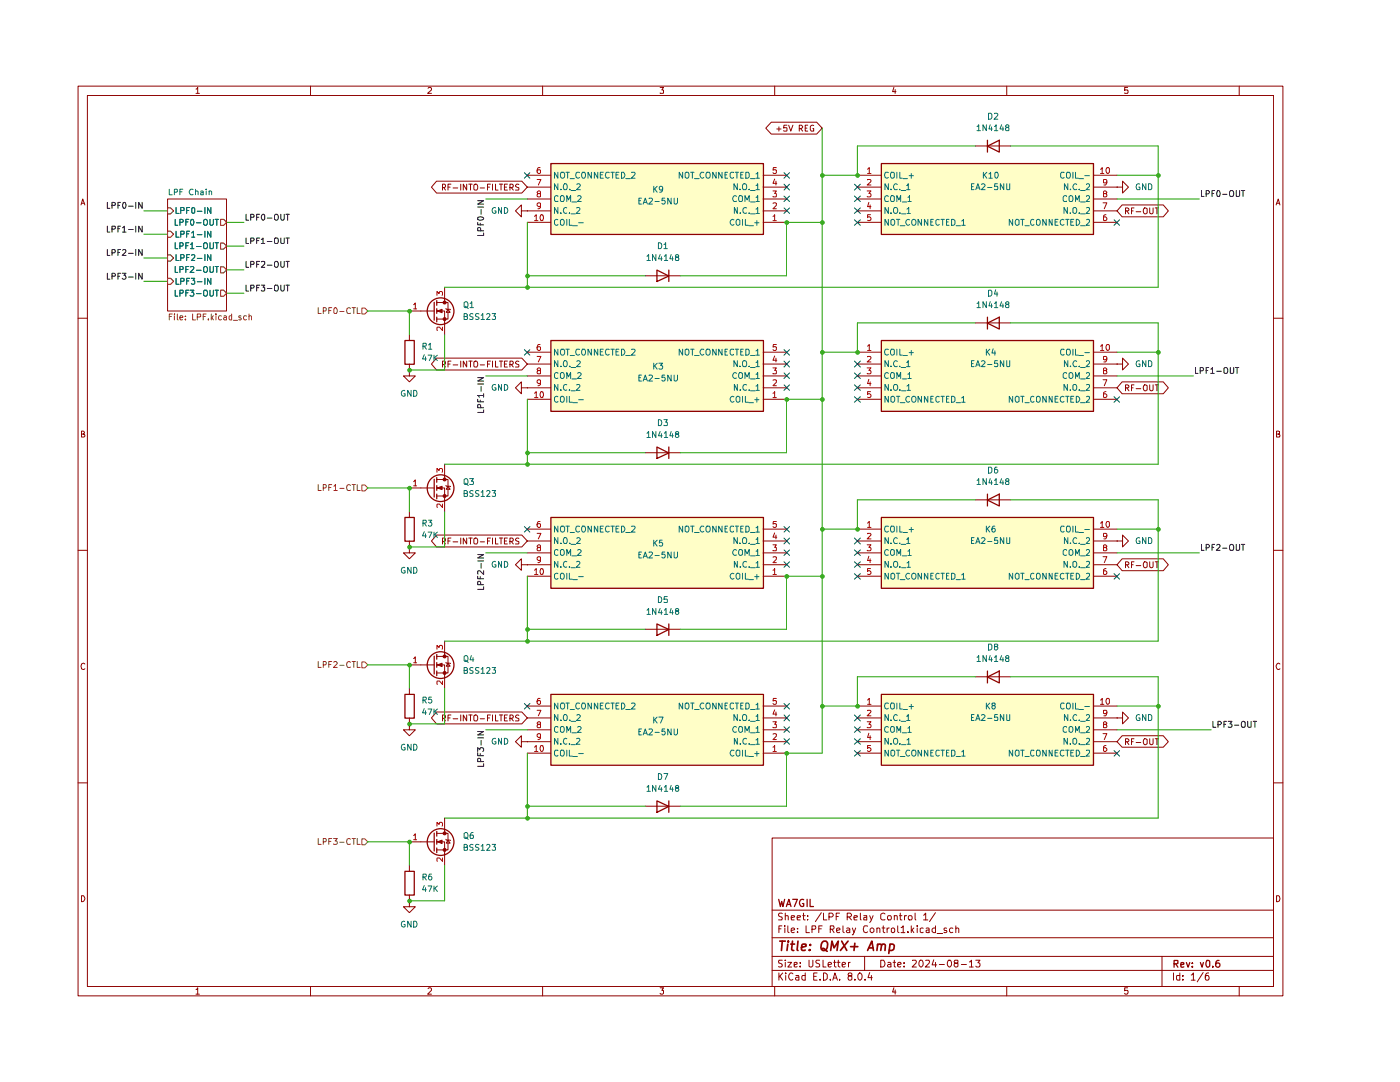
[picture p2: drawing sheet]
<svg xmlns="http://www.w3.org/2000/svg" width="279mm" height="216mm" viewBox="0 0 279 216" stroke-linecap="round" stroke-linejoin="round" font-family="sans-serif">
<g fill="none" stroke="#8e0200" stroke-width=".2">
<path d="M15.6 17.2h240.4v181.5h-240.4zM17.4 19h236.8v177.8h-236.8zM39.1 17.8l.4-.4v1.2M39.1 18.6h.7M62 17.2v1.8M85.4 17.6l.2-.2h.3l.2 .2v.3l-.8 .7h.8M108.3 17.2v1.8M131.7 17.4h.7l-.3 .5 .3 .1v.5h-.7M154.6 17.2v1.8M178.4 17.4l-.3 .9h.7M178.6 17.9v.7M200.9 17.2v1.8"/>
<path d="M225 17.4h-.5v.6l.5-.1 .1 .2-.1 .5-.5-.1M247.3 17.2v1.8M16.2 40.9l.3-1.2 .4 1.2M16.3 40.6h.5M254.7 40.9l.4-1.2 .3 1.2M254.8 40.6h.6M15.6 63.5h1.8M254.2 63.5h1.8M16.3 86.6l.5-.1v-.4l-.5-.1v1.2h.5l.1-.3-.3-.3M254.8 86.6l.6-.1v-.4l-.6-.1v1.2h.6v-.3l-.2-.3M15.6 109.8h1.8M254.2 109.8h1.8"/>
<path d="M16.9 132.5l-.2-.2a.65 .65 0 0 0-.5 .7 .65 .65 0 0 0 .5 .6l.2-.2M255.4 132.5l-.2-.2a.65 .65 0 0 0-.5 .7 .65 .65 0 0 0 .5 .6l.2-.2M15.6 156.2h1.8M254.2 156.2h1.8M16.3 178.7h.4a.66 .66 0 0 1 .2 .8 .66 .66 0 0 1-.6 .4zM154.1 167.2h100.1v29.6h-100.1zM254.8 178.7h.4a.66 .66 0 0 1 .2 .8 .66 .66 0 0 1-.6 .4zM39.1 197.4l.4-.3v1.3M39.1 198.4h.7M62 196.8v1.9M85.4 197.3l.2-.2h.3l.2 .2v.3l-.8 .8h.8M108.3 196.8v1.9"/>
<path d="M131.7 197.1h.7l-.3 .5 .3 .1v.5l-.2 .2h-.3l-.2-.2M154.1 193.6h100.1M154.1 190.8h100.1M154.1 187.1h100.1M154.1 181.6h100.1M154.6 196.8v1.9M155.4 194.1v1.5M155.4 185.3h.5M155.6 194.7l.6 .9M156 184.7h-.6v1.4M156.1 191.6h-.7v.6a.49 .49 0 0 1 .6 .1 .49 .49 0 0 1 0 .6h-.6M156.1 182.3h-.7a.49 .49 0 0 0 .1 .5 .49 .49 0 0 0 .5 .2v.6h-.6"/>
<path d="M156.2 194.1l-.8 .9M156.6 184.7v.1M156.6 185.2v.9M156.7 191.6v.1M156.7 182.8l.5-.1 .1 .9M156.7 182.2v1.4M156.7 192v1M156.8 194.1v.2M156.8 194.6v1M157.2 192h.8l-.8 1h.8M157.2 184.7v1.2l.3 .2M157.9 185.7l.7-.2-.2-.3-.5 .1v.6l.3 .2 .3-.1"/>
<path d="M157.9 183.1l.7-.1-.1-.3h-.5l-.1 .2 .1 .7h.5M158.2 194.3a.55 .55 0 0 0-.7 0 .55 .55 0 0 0-.1 .7l.2 .3a.37 .37 0 0 0 .3 .3 .37 .37 0 0 0 .3-.2M158.5 192.5l.6-.1v-.3h-.6v.8h.6M158.8 194.6h.5l.1 1M159.1 183.1l.7-.1-.1-.3h-.5l-.1 .2 .1 .7h.5M159.2 185.9v.2M159.2 185.3h.1M159.4 195h-.4l-.3 .2 .3 .4 .4-.1M159.7 192.8v.2M159.7 192.1v.1M160.2 182.7h.5M160.4 182.2v1.2v.2h.3"/>
<path d="M160.7 194.6h-.5l-.2 .3v.4l.3 .3 .4-.1M160.7 194.1v1.5M160.9 184.7v1.4h.6M161.2 183.5v.1M161.2 182.7v.2M161.5 191.6v1.2l.2 .2h.3l.2-.3v-1.1M162.1 185.4h.5a.42 .42 0 0 0 .1-.7h-.6v1.4M162.4 194.8h.5M163.1 194.1h-.7v1.5h.7M163.4 185.3h.5M163.6 191.6h-.6l-.2 .3 .2 .3 .6 .2v.4l-.3 .2-.5-.1M163.7 195.4v.2"/>
<path d="M163.9 182.1l-1.2 1.8M164.1 184.7h-.7v1.4M164.3 191.6v1.4h.5M164.3 194.1h.4l.4 .4v.7l-.4 .4h-.4zM164.3 182.2v1.4h.7M165.3 192.5l.6-.1v-.3l-.5-.1-.1 .2v.6l.1 .2 .5-.1M165.4 183h.6l.3-.3v-.2l-.3-.3h-.6v1.4M165.7 195.4v.2M165.7 185.4h.5a.42 .42 0 0 0 .2-.7h-.7v1.4M166 185.4l.5 .7M166.2 195.6l.4-1.5 .5 1.5M166.4 192h.5"/>
<path d="M166.4 195.2h.6M166.5 191.6v1.2l.4 .2M166.9 182.9h.4M167 185.7l.6-.2-.1-.3-.5 .1v.6l.2 .2 .4-.1M167.1 192h.5M167.3 191.6v1.2l.3 .2M167.6 195.4v.2M167.6 182.2h-.7v1.4M168.1 192.5l.6-.1v-.3l-.5-.1-.1 .2v.6l.1 .2 .5-.1M168.2 184.7v1.2l.3 .2M169 185.3l.3-.1 .3 .1v.8M169.1 183h.6l.2-.3v-.2l-.2-.3h-.6v1.4"/>
<path d="M169.3 192v1M169.4 183l.5 .6M169.5 194.7l-.3-.2 .3-.4 .5 .2-.1 .3a.56 .56 0 0 0-.5 .3 .56 .56 0 0 0-.1 .6l.5 .1 .2-.2v-.5l-.2-.2M169.6 185.5l-.7 .3 .2 .3 .5-.1M169.7 192l-.4 .3M170.1 185.2l.3 .9M170.4 183.1l.7-.1-.1-.3h-.5l-.1 .2 .1 .7h.5M170.6 195.4v.2M170.8 185.2l-.5 1.3h-.2M171.5 194.1a.75 .75 0 0 1 .6 .8 .75 .75 0 0 1-.6 .7 .92 .92 0 0 1 0-1.5zM171.7 182.2v1.2l.2 .2M172.4 182.7h.6v.9h-.6v-.5l.6-.1"/>
<path d="M172.6 190.8v2.8M172.6 195.4v.2M173.1 184.8l-.5-.1-.3 .6 .1 .6 .3 .2 .4-.2M173.6 194.1l-.4 1h.9M173.6 182.7l.3 .9M173.7 185.4l.2-.2h.3l.2 .2v.4l-.2 .3h-.3l-.2-.3zM173.9 194.6v1M174.2 182.7l-.6 1.4M175 185.3l.2-.1 .4 .1v.8M175 185.2v.9M175.8 191.6h.6a.76 .76 0 0 1 .2 .9 .76 .76 0 0 1-.8 .5zM176 185.2h.6"/>
<path d="M176.3 184.7v1.2l.3 .2M176.6 182.4l-.4-.2-.4 .3v.8l.2 .3 .6-.1M177 185.2v.9M177.2 192.1l.3-.1 .3 .2v.8M177.2 182.8h.6l.1 .5-.2 .3-.5-.1zM177.5 185.2l-.5 .2M177.8 192.4l-.7 .2 .2 .4 .5-.1M177.9 185.3l.2-.1 .4 .1v.7l-.4 .1-.2-.2zM178.2 192h.5M178.4 197.1l-.3 .9h.7M178.5 191.6v1.3l.2 .1M178.5 182.8l.5-.1 .1 .9"/>
<path d="M178.5 182.7v.9M178.6 197.5v.9M179.2 192.5l.6-.1-.1-.4-.5 .2v.6l.2 .2 .3-.1M179.2 184.7v1.2l.2 .2M179.5 182.7h.5M179.7 182.2v1.2v.2h.3M179.8 185.1h.2l.3-.4v1.4M179.8 186.1h.8M180.4 192.8v.2M180.4 192.1v.1M180.5 182.7v.9M180.9 182.7h-.3l-.1 .3"/>
<path d="M181.2 185.9v.2M181.4 182.8h.5l.1 .5-.1 .3-.5-.1zM181.9 184.7v1.4M182 185.6l.4 .5M182.1 191.7l.6-.1 .2 .3-.9 1.1h.9M182.4 185.2l-.5 .5M182.6 182.2v1.2l.2 .2M183 184.7v.1M183 185.2v.9M183.6 191.7v-.1a.68 .68 0 0 1 .7 .6 .68 .68 0 0 1-.6 .8 .89 .89 0 0 1-.1-1.3zM184.2 185.3l-.3-.1-.3 .1v.6l.3 .2 .3-.1M184.3 182.6l.4-.4v1.4"/>
<path d="M184.3 183.6h.9M184.7 191.7l.7-.1 .1 .3-.8 1.1h.8M184.8 185.3h.6v.8M185.4 185.5l-.6 .2v.3h.6M186.4 191.5l-.4 1h.9M186.7 185.3a.45 .45 0 0 0-.7 .1v.4a.45 .45 0 0 0 .7 .2M186.7 184.7v1.4M186.7 192v1M186.7 182.1l-1.2 1.8M187 186.3h1.1M187.5 192.4h1M188.9 185.3l-.3-.1-.2 .2 .2 .3h.3l.1 .2-.2 .2-.4-.1"/>
<path d="M189.2 191.7l.1-.1a.68 .68 0 0 1 .7 .6 .68 .68 0 0 1-.6 .8 .89 .89 0 0 1-.2-1.3zM190.2 185.3l-.5-.1-.2 .2v.4l.2 .3 .5-.1M190.7 192.2l-.3-.3 .1-.2 .6-.1 .1 .4-.6 .2-.2 .2v.3l.3 .3 .5-.2v-.5l-.3-.1M190.8 185.3l.1-.1 .4 .1v.8M190.8 184.7v1.4M191.9 192.4h1M193.5 191.9h.1l.3-.3v1.4M193.5 193h.7M194.7 191.6h.9l-.4 .5 .3 .1 .1 .2-.1 .5-.6 .1-.2-.2M200.9 196.8v1.9M225 197.1h-.5v.6l.5-.1 .1 .2-.1 .5-.4 .1-.1-.2M231.9 190.8v6"/>
<path d="M234.2 194.1v1.5M235.5 194.6h-.6l-.1 .3 .1 .6h.6M235.5 194.1v1.5M236.1 195.4v.2M236.1 194.6v.2M237.7 194.6l.5-.5v1.5M237.7 195.6h.8M240.1 194.1l-1.2 1.8M241.2 194.1l-.4 .1-.3 .5 .1 .8h.6v-.8l-.4-.1-.3 .4M247.3 196.8v1.9"/>
</g>
<g fill="none" stroke="#8e0200" stroke-width=".25">
<path d="M155.4 179.5l.3 1.4 .3-1 .3 1 .3-1.4M158.2 179.5h.9l-.6 1.4M160.4 179.5a.66 .66 0 0 0-.9 .7 .66 .66 0 0 0 .9 .6v-.5h-.3M161.1 179.5v1.4M161.7 179.5v1.4h.6M156.9 180.9l.5-1.4 .5 1.4M157.1 180.5h.6M234.3 192.3l.8-.1v-.5l-.8-.1v1.4M234.7 192.3l.4 .7M235.7 192.5l.6-.1v-.2h-.6v.7h.6M236.8 192.1l.3 .9 .3-.9M238 192.8v.2"/>
<path d="M238 192.2h.1M239.6 192.1l.3 .9 .3-.9M240.8 191.6h.5l.1 .3v.8l-.3 .3a.82 .82 0 0 1-.3-1.4zM242 192.8v.2M243.3 191.6h-.3a.84 .84 0 0 0 0 1.4h.2l.3-.3-.1-.5h-.4l-.4 .2"/>
</g>
<g fill="none" stroke="#8e0200" stroke-width=".34">
<path d="M155.6 187.8h1.1M156.1 187.8l-.1 1.9M157.2 188.4l-.1 1.3M157.3 187.8v.2M157.8 188.4h.8M158.2 187.8l-.2 1.6 .1 .2 .3 .1M159.3 187.8l-.2 1.6 .2 .3M159.9 189.1l1-.3v-.3l-.6-.1-.3 .2v1h.7M161.6 189.5l.1 .1h-.2l.1-.1-.1 .2M161.7 188.5v.1M164.1 188l.3-.2h.4l.3 .2a1.3 1.3 0 0 1-.5 1.7 .6 .6 0 0 1-.8-.6zM164.2 189.2l.3 .1 .6 .5"/>
<path d="M165.8 189.7l.2-1.9 .5 1.3 .8-1.3-.3 1.9M168 187.8l1 1.9M169.2 187.8l-1.5 1.9M169.8 188.9h1.4M170.6 188.2l-.2 1.5M173.1 189.7l.9-1.9 .3 1.9M173.4 189.1h.8M175.1 188.6l.3-.2 .5 .1-.1 1.2M175.2 188.4l-.2 1.3M175.9 188.6l.3-.2 .4 .1v1.2M177.6 188.5l.5-.1 .3 .2v.7a.65 .65 0 0 1-.9 .3M177.6 188.4l-.2 1.8"/>
</g>
<path d="M33.4 41.5h.6l.6 .6-.6 .6h-.6z" fill="#fff"/>
<path d="M33.4 41.5h.6l.6 .6-.6 .6h-.6z" fill="none" stroke="#7d6000" stroke-width=".2"/>
<path d="M35.1 41.4v1.2h.6M36.1 42h.6v-.5l-.6-.1v1.2M37.3 42h.4M37.8 41.4h-.5v1.2M38.4 41.5l.2-.1 .3 .3v.6l-.3 .3-.3-.3zM39.4 42.2h.9M40.9 41.4v1.2M42.1 41.4v1.2l-.7-1.2v1.2" fill="none" stroke="#076f70" stroke-width=".2"/>
<path d="M44 43.8h.6l.6 .6-.6 .6h-.6z" fill="#fff"/>
<path d="M44 43.8h.6l.6 .6-.6 .6h-.6z" fill="none" stroke="#7d6000" stroke-width=".2"/>
<path d="M35 43.8v1.2h.5M35.9 44.4l.6-.1v-.4l-.6-.1v1.2M37.1 44.3h.4M37.7 43.8h-.6v1.2M38.1 43.9l.3-.1a.69 .69 0 0 1-.1 1.2l-.3-.6zM39.2 44.4h.9M40.6 43.9l.5-.1a.65 .65 0 0 1 .3 .7 .65 .65 0 0 1-.5 .5l-.3-.2zM41.9 43.8v1l.2 .2h.2l.3-.3v-.9M42.9 43.8h.7M43.3 43.8v1.2" fill="none" stroke="#076f70" stroke-width=".2"/>
<path d="M33.4 46.1h.6l.6 .6-.6 .6h-.6z" fill="#fff"/>
<path d="M33.4 46.1h.6l.6 .6-.6 .6h-.6z" fill="none" stroke="#7d6000" stroke-width=".2"/>
<path d="M35.1 46.1v1.2h.6M36.1 46.7h.6v-.5l-.6-.1v1.2M37.3 46.7h.4M37.8 46.1h-.5v1.2M38.3 46.5l.3-.4v1.2M38.3 47.3h.6M39.4 46.8h.9M40.9 46.1v1.2M42.1 46.1v1.2l-.7-1.2v1.2" fill="none" stroke="#076f70" stroke-width=".2"/>
<path d="M33.4 50.9h.6l.6 .6-.6 .6h-.6z" fill="#fff"/>
<path d="M33.4 50.9h.6l.6 .6-.6 .6h-.6z" fill="none" stroke="#7d6000" stroke-width=".2"/>
<path d="M35.1 50.8v1.2h.6M36.1 51.5h.5l.1-.2v-.3l-.1-.2h-.5v1.2M37.3 51.4h.4M37.8 50.8h-.5v1.2M38.3 51l.4-.2 .2 .2v.3l-.7 .7h.7M39.4 51.6h.9M40.9 50.8v1.2M42.1 50.8v1.2l-.7-1.2v1.2" fill="none" stroke="#076f70" stroke-width=".2"/>
<path d="M33.4 55.5h.6l.6 .6-.6 .6h-.6z" fill="#fff"/>
<path d="M33.4 55.5h.6l.6 .6-.6 .6h-.6z" fill="none" stroke="#7d6000" stroke-width=".2"/>
<path d="M35.1 55.5v1.2h.6M36.1 56.1l.6-.1v-.4l-.6-.1v1.2M37.3 56h.4M37.8 55.5h-.5v1.2M38.2 55.5h.7l-.4 .5h.4v.6l-.2 .1h-.3l-.2-.1M39.4 56.2h.9M40.9 55.5v1.2M42.1 55.5v1.2l-.7-1.2v1.2" fill="none" stroke="#076f70" stroke-width=".2"/>
<path d="M44 48.5h.6l.6 .6-.6 .6h-.6z" fill="#fff"/>
<path d="M44 48.5h.6l.6 .6-.6 .6h-.6z" fill="none" stroke="#7d6000" stroke-width=".2"/>
<path d="M35 48.4v1.2h.5M35.9 49.1l.6-.1v-.5l-.6-.1v1.2M37.1 49h.4M37.7 48.4h-.6v1.2M38 48.8l.4-.4v1.2M38 49.6h.7M39.2 49.2h.9M40.6 48.6l.5-.2a.86 .86 0 0 1 .1 1.2h-.4l-.2-.2zM41.9 48.4l.1 1.2h.4l.2-.2v-1M42.9 48.4h.7M43.3 48.4v1.2" fill="none" stroke="#076f70" stroke-width=".2"/>
<path d="M44 53.3h.6l.6 .5-.6 .6h-.6z" fill="#fff"/>
<path d="M44 53.3h.6l.6 .5-.6 .6h-.6z" fill="none" stroke="#7d6000" stroke-width=".2"/>
<path d="M35 53.2v1.2h.5M35.9 53.8h.6v-.5l-.6-.1v1.2M37.1 53.8h.4M37.7 53.2h-.6v1.2M38 53.3l.4-.1 .3 .3-.8 .9h.8M39.2 53.9h.9M40.6 53.3l.5-.1a.65 .65 0 0 1 .3 .7 .65 .65 0 0 1-.5 .5l-.3-.2zM41.9 53.2v1.1l.2 .1 .4-.1 .1-.2v-.9M42.9 53.2h.7M43.3 53.2v1.2" fill="none" stroke="#076f70" stroke-width=".2"/>
<path d="M44 57.9h.6l.6 .6-.6 .6h-.6z" fill="#fff"/>
<path d="M44 57.9h.6l.6 .6-.6 .6h-.6z" fill="none" stroke="#7d6000" stroke-width=".2"/>
<path d="M35 57.9v1.2h.5M35.9 58.5l.6-.1v-.5h-.6v1.2M37.1 58.4h.4M37.7 57.9h-.6v1.2M37.9 57.9h.8l-.4 .4 .3 .1v.6l-.5 .1-.2-.2M39.2 58.6h.9M40.6 58.1l.2-.2h.4a.86 .86 0 0 1-.1 1.2l-.5-.2zM41.9 57.9v1l.2 .2h.2l.3-.3v-.9M42.9 57.9h.7M43.3 57.9v1.2" fill="none" stroke="#076f70" stroke-width=".2"/>
<path d="M33.4 39.7h11.8v22.4h-11.8z" fill="#fff"/>
<g fill="#fffec7">
<path d="M175.9 32.6h42.3v14.1h-42.3z"/>
<path d="M109.9 67.9h42.4v14.1h-42.4z"/>
<path d="M109.9 32.6h42.4v14.1h-42.4z"/>
<path d="M175.9 138.5h42.3v14.2h-42.3z"/>
<path d="M109.9 103.2h42.4v14.1h-42.4z"/>
<path d="M175.9 103.2h42.3v14.1h-42.3z"/>
<path d="M175.9 67.9h42.3v14.1h-42.3z"/>
<path d="M109.9 138.5h42.4v14.2h-42.4z"/>
</g>
<path d="M33.4 41.5h.6l.6 .6-.6 .6h-.6z" fill="#fff"/>
<path d="M33.4 41.5h.6l.6 .6-.6 .6h-.6z" fill="none" stroke="#7d6000" stroke-width=".2"/>
<path d="M35.1 41.4v1.2h.6M36.1 42h.6v-.5l-.6-.1v1.2M37.3 42h.4M37.8 41.4h-.5v1.2M38.4 41.5l.2-.1 .3 .3v.6l-.3 .3-.3-.3zM39.4 42.2h.9M40.9 41.4v1.2M42.1 41.4v1.2l-.7-1.2v1.2" fill="none" stroke="#076f70" stroke-width=".2"/>
<path d="M44 43.8h.6l.6 .6-.6 .6h-.6z" fill="#fff"/>
<path d="M44 43.8h.6l.6 .6-.6 .6h-.6z" fill="none" stroke="#7d6000" stroke-width=".2"/>
<path d="M35 43.8v1.2h.5M35.9 44.4l.6-.1v-.4l-.6-.1v1.2M37.1 44.3h.4M37.7 43.8h-.6v1.2M38.1 43.9l.3-.1a.69 .69 0 0 1-.1 1.2l-.3-.6zM39.2 44.4h.9M40.6 43.9l.5-.1a.65 .65 0 0 1 .3 .7 .65 .65 0 0 1-.5 .5l-.3-.2zM41.9 43.8v1l.2 .2h.2l.3-.3v-.9M42.9 43.8h.7M43.3 43.8v1.2" fill="none" stroke="#076f70" stroke-width=".2"/>
<path d="M33.4 46.1h.6l.6 .6-.6 .6h-.6z" fill="#fff"/>
<path d="M33.4 46.1h.6l.6 .6-.6 .6h-.6z" fill="none" stroke="#7d6000" stroke-width=".2"/>
<path d="M35.1 46.1v1.2h.6M36.1 46.7h.6v-.5l-.6-.1v1.2M37.3 46.7h.4M37.8 46.1h-.5v1.2M38.3 46.5l.3-.4v1.2M38.3 47.3h.6M39.4 46.8h.9M40.9 46.1v1.2M42.1 46.1v1.2l-.7-1.2v1.2" fill="none" stroke="#076f70" stroke-width=".2"/>
<path d="M33.4 50.9h.6l.6 .6-.6 .6h-.6z" fill="#fff"/>
<path d="M33.4 50.9h.6l.6 .6-.6 .6h-.6z" fill="none" stroke="#7d6000" stroke-width=".2"/>
<path d="M35.1 50.8v1.2h.6M36.1 51.5h.5l.1-.2v-.3l-.1-.2h-.5v1.2M37.3 51.4h.4M37.8 50.8h-.5v1.2M38.3 51l.4-.2 .2 .2v.3l-.7 .7h.7M39.4 51.6h.9M40.9 50.8v1.2M42.1 50.8v1.2l-.7-1.2v1.2" fill="none" stroke="#076f70" stroke-width=".2"/>
<path d="M33.4 55.5h.6l.6 .6-.6 .6h-.6z" fill="#fff"/>
<path d="M33.4 55.5h.6l.6 .6-.6 .6h-.6z" fill="none" stroke="#7d6000" stroke-width=".2"/>
<path d="M35.1 55.5v1.2h.6M36.1 56.1l.6-.1v-.4l-.6-.1v1.2M37.3 56h.4M37.8 55.5h-.5v1.2M38.2 55.5h.7l-.4 .5h.4v.6l-.2 .1h-.3l-.2-.1M39.4 56.2h.9M40.9 55.5v1.2M42.1 55.5v1.2l-.7-1.2v1.2" fill="none" stroke="#076f70" stroke-width=".2"/>
<path d="M44 48.5h.6l.6 .6-.6 .6h-.6z" fill="#fff"/>
<path d="M44 48.5h.6l.6 .6-.6 .6h-.6z" fill="none" stroke="#7d6000" stroke-width=".2"/>
<path d="M35 48.4v1.2h.5M35.9 49.1l.6-.1v-.5l-.6-.1v1.2M37.1 49h.4M37.7 48.4h-.6v1.2M38 48.8l.4-.4v1.2M38 49.6h.7M39.2 49.2h.9M40.6 48.6l.5-.2a.86 .86 0 0 1 .1 1.2h-.4l-.2-.2zM41.9 48.4l.1 1.2h.4l.2-.2v-1M42.9 48.4h.7M43.3 48.4v1.2" fill="none" stroke="#076f70" stroke-width=".2"/>
<path d="M44 53.3h.6l.6 .5-.6 .6h-.6z" fill="#fff"/>
<path d="M44 53.3h.6l.6 .5-.6 .6h-.6z" fill="none" stroke="#7d6000" stroke-width=".2"/>
<path d="M35 53.2v1.2h.5M35.9 53.8h.6v-.5l-.6-.1v1.2M37.1 53.8h.4M37.7 53.2h-.6v1.2M38 53.3l.4-.1 .3 .3-.8 .9h.8M39.2 53.9h.9M40.6 53.3l.5-.1a.65 .65 0 0 1 .3 .7 .65 .65 0 0 1-.5 .5l-.3-.2zM41.9 53.2v1.1l.2 .1 .4-.1 .1-.2v-.9M42.9 53.2h.7M43.3 53.2v1.2" fill="none" stroke="#076f70" stroke-width=".2"/>
<path d="M44 57.9h.6l.6 .6-.6 .6h-.6z" fill="#fff"/>
<path d="M44 57.9h.6l.6 .6-.6 .6h-.6z" fill="none" stroke="#7d6000" stroke-width=".2"/>
<g fill="none" stroke="#076f70" stroke-width=".2">
<path d="M177.3 34.5l-.5-.1a.67 .67 0 0 0-.3 .6 .67 .67 0 0 0 .5 .6l.3-.2M177.3 36.7v1.1l-.7-1.1v1.1M177.3 39.2l-.3-.2a.67 .67 0 0 0-.5 .5 .67 .67 0 0 0 .3 .7l.5-.1M177.8 37.8h.1M177.9 34.4h.4l.2 .1v.9l-.5 .2a.86 .86 0 0 1-.1-1.2zM178 39l.5 .2v.8l-.2 .2h-.4a.86 .86 0 0 1 .1-1.2zM179 34.4v1.2M179.1 36.8l-.3-.1a.67 .67 0 0 0-.5 .5 .67 .67 0 0 0 .3 .6h.5M179.6 34.4v1.2h.5M179.6 37.8h.1M179.8 38h1M180.3 35.6h.8"/>
<path d="M180.9 37h.2l.2-.3v1.1M180.9 37.8h.7M181.2 39.4l.3-.4v1.2M181.4 35.1h.9M181.9 34.6v1M212.3 34.5l-.5-.1-.1 .2 .1 .8 .2 .2 .3-.2M212.9 34.5l.1-.1h.4a.86 .86 0 0 1 0 1.2l-.5-.2zM212.9 39.2l-.4-.2-.3 .4v.6l.1 .2 .6-.1M213.1 36.7v1.1l-.7-1.1v1.1M213.4 39.2l.2-.2 .4 .1a.87 .87 0 0 1 0 1.1h-.5l-.1-.2zM213.6 37.8h.1M214.1 34.4v1.2"/>
<path d="M214.6 34.4v1.2h.6M214.9 36.8l-.3-.1a.67 .67 0 0 0-.5 .5 .67 .67 0 0 0 .3 .6h.5M215.3 35.6h.9M215.4 37.8h.1M215.6 38h1M216.5 35.1h.9M216.8 39.2l.5-.2 .1 .2v.3l-.7 .7h.7M216.8 36.8l.5-.1 .1 .1v.4l-.7 .6h.7M35 57.9v1.2h.5M35.9 58.5l.6-.1v-.5h-.6v1.2M37.1 58.4h.4M37.7 57.9h-.6v1.2"/>
<path d="M37.9 57.9h.8l-.4 .4 .3 .1v.6l-.5 .1-.2-.2M39.2 58.6h.9M40.6 58.1l.2-.2h.4a.86 .86 0 0 1-.1 1.2l-.5-.2zM41.9 57.9v1l.2 .2h.2l.3-.3v-.9M42.9 57.9h.7M43.3 57.9v1.2M177.3 41.4v1.2l-.7-1.2v1.2M177.3 43.8v1.2l-.7-1.2v1.2M177.8 42.5v.1M177.8 43.9l.5-.1a.65 .65 0 0 1 .3 .7 .65 .65 0 0 1-.5 .5l-.3-.2zM178.4 41.6l.2-.2a.6 .6 0 0 1 .6 .6 .6 .6 0 0 1-.6 .6l-.3-.4zM178.9 43.8h.7"/>
<path d="M179 40.2v-1.2l.4 .9 .3-.9v1.2M179.2 43.8v1.2M179.6 42.5v.1M179.7 45h.9M179.9 42.7h.9M180.1 40.3h.8M181 41.7l.4-.3v1.2M181 42.6h.7M181.2 40.2h.7M181.5 43.9l-.3-.1a.6 .6 0 0 0-.4 .6l.4 .6 .3-.2M182 43.9l.3-.1a.6 .6 0 0 1 .5 .6 .6 .6 0 0 1-.5 .6l-.4-.5zM183.9 43.8v1.2l-.7-1.2v1.2"/>
<path d="M185.2 43.8v1.2l-.7-1.2v1.2M185.8 44.3h.3M186.3 43.8h-.5v1.2h.5M187.5 43.9l-.4-.1-.3 .2 .1 .8 .2 .2 .4-.2M187.8 43.8h.7M188.1 43.8v1.2M188.9 44.3h.3M189.4 43.8h-.5v1.2h.5M189.9 43.8h.3l.4 .2v.6l-.4 .4h-.3zM190.8 45h.9M191.9 44.1l.4-.3v1.2M191.9 45h.7"/>
<path d="M202.1 43.8v1.2l-.7-1.2v1.2M202.7 43.9l.2-.1 .5 .1v.9l-.5 .2a.82 .82 0 0 1-.2-1.1zM203.7 43.8h.7M204 43.8v1.2M204.6 45h.8M206.3 43.9l-.1-.1a.6 .6 0 0 0-.6 .6 .6 .6 0 0 0 .6 .6l.1-.2M206.8 43.9l.5-.1a.65 .65 0 0 1 .3 .7 .65 .65 0 0 1-.5 .5l-.3-.2zM208.8 43.8v1.2l-.7-1.2v1.2M210 43.8v1.2l-.6-1.2v1.2M210.6 44.3h.4M211.2 43.8h-.6v1.2h.6M212.3 43.9l-.2-.1a.6 .6 0 0 0-.5 .6 .6 .6 0 0 0 .5 .6l.2-.2"/>
<path d="M212.7 43.8h.7M213 41.4v1.2l-.7-1.2v1.2M213 43.8v1.2M213.6 42.5v.1M213.7 44.3h.4M214.1 41.6l.5-.2a.65 .65 0 0 1 .3 .7 .65 .65 0 0 1-.5 .5l-.3-.2zM214.3 43.8h-.6v1.2h.6M214.6 40.2v-1.2l.4 .9 .4-.9v1.2M214.8 43.8a.58 .58 0 0 1 .7 .6l-.3 .5-.4 .1zM215.4 42.5v.1M215.6 40.3h1M215.6 42.7h1"/>
<path d="M215.6 45h1M216.8 43.9h.6v.4l-.7 .7h.7M216.8 41.5h.6v.4l-.7 .7h.7"/>
</g>
<g fill="none" stroke="#8e0200" stroke-width=".2">
<path d="M33.4 39.7h11.8v22.4h-11.8zM171.1 35h4.8M171.1 37.3h4.8M171.1 39.7h4.8M218.2 35h4.7M218.2 37.3h4.7M218.2 39.7h4.7M222.9 37.3h1.1v-1.1l1.2 1.1-1.2 1.2v-1.2M222.9 37.3h.1M171.1 42.1h4.8M171.1 44.4h4.8M218.2 42.1h4.7"/>
<path d="M218.2 44.4h4.7M223.9 40.9h8.3l1 1.2-1 1.2h-8.3l-1-1.2zM224.6 42.1h.5l.2-.2-.1-.3-.6-.1v1.2M224.9 42.1l.4 .6M225.8 42.1h.3M226.3 41.5h-.5v1.2M226.7 42.2h1M228.4 41.5l.5 .2v.8l-.5 .2a.78 .78 0 0 1 0-1.2zM229.4 41.5v.9l.3 .3 .3-.1 .1-.2v-.9M230.5 41.5h.7M230.9 41.5v1.2M222.9 72.6h1.1v-1.1l1.2 1.1-1.2 1.2v-1.2"/>
<path d="M222.9 72.6h.1M223.9 76.2h8.3l1 1.2-1 1.2h-8.3l-1-1.2zM224.6 77.4h.5l.2-.2-.1-.3-.6-.1v1.2M224.9 77.4l.4 .6M225.8 77.4h.3M226.3 76.8h-.5v1.2M226.7 77.6h1M228.4 76.8l.5 .2v.8l-.5 .2a.78 .78 0 0 1 0-1.2zM229.4 76.8v.9l.3 .3 .3-.1 .1-.2v-.9M230.5 76.8h.7M230.9 76.8v1.2"/>
</g>
<g fill="none" stroke="#0c0c0c" stroke-width=".2">
<path d="M239.8 38v1.2h.5M240.7 38.7h.4l.3-.3-.3-.4h-.4v1.2M241.9 38.6h.3M242.4 38h-.5v1.2M243.1 38a.75 .75 0 0 1 .2 1.2h-.3l-.2-.4 .1-.6zM244 38.8h.9M245.4 38.2l.3-.2 .3 .1a.87 .87 0 0 1 0 1.1h-.5l-.1-.3zM246.7 38l.1 1.2h.4l.2-.2v-1M247.7 38h.7M248.1 38v1.2M238.6 73.3v1.2h.5M239.5 74l.6-.1v-.5l-.6-.1v1.2"/>
<path d="M240.7 73.9h.3M241.2 73.3h-.5v1.2M241.6 73.7l.4-.4v1.2M241.6 74.5h.7M242.8 74.1h1M244.3 73.5l.2-.2 .4 .1a.87 .87 0 0 1 0 1.1h-.5l-.1-.2zM245.5 73.3l.1 1.2h.4l.2-.2v-1M246.5 73.3h.7M246.9 73.3v1.2"/>
</g>
<path d="M175.9 32.6h42.3v14.2h-42.3z" fill="none" stroke="#8e0200" stroke-width=".25"/>
<g fill="none" stroke="#b10300" stroke-width=".2">
<path d="M173.1 38.1h.7l-.4 .5 .4 .2v.3l-.1 .2-.6-.1M173.1 33.8l.4-.4v1.2M173.1 35.9l.6-.1 .1 .4-.7 .7h.7M173.1 34.6h.7M219.6 33.8l.4-.4v1.2M219.6 34.6h.7M220.4 38.6l-.2-.1v-.2l.4-.2 .3 .3-.7 .4 .1 .5h.4l.2-.2v-.2l-.3-.3M220.9 33.4h.3l.2 .2v.8l-.3 .2a.71 .71 0 0 1-.2-1.2zM220.9 36.3l-.2 .2h-.4v-.7h.4l.2 .2-.2 .8-.4 .1M173.4 40.4l-.3 .8h.7M173.7 40.9v.8M173.7 42.8h-.6v.6l.5-.1 .2 .2-.1 .4h-.6"/>
<path d="M220.1 40.5h.8l-.5 1.2M220.7 42.8l-.5 .3v.8h.6l.1-.4-.3-.2h-.2l-.2 .2"/>
</g>
<path d="M72.2 132.1h.6l.6 .6-.6 .6h-.6z" fill="#fff"/>
<path d="M63.5 132v1.2h.6M64.5 132.7h.4l.2-.2v-.3l-.2-.2h-.4v1.2M65.6 132.6h.4M66.2 132h-.6v1.2M66.6 132.2l.5-.2 .2 .3-.8 .9h.8M67.8 132.8h.9M69.9 132.2l-.2-.2a.67 .67 0 0 0-.5 .5 .67 .67 0 0 0 .2 .7l.5-.1M70.3 132h.7M70.6 132v1.2M71.3 132v1.2h.6M72.2 132.1h.6l.6 .6-.6 .6h-.6z" fill="none" stroke="#7d6000" stroke-width=".2"/>
<path d="M84 132.7h2.6M87.1 132.7h1.6v2.3M87.1 131h2.3v3.3h-2.3M87.3 132.7l.9-.4v.7zM88.7 130.3v.7" fill="none" stroke="#8e0200" stroke-width=".2"/>
<path d="M86.7 130.9v3.6M87.2 130.6v.9M87.2 132.2v.9M87.2 133.9v.9" fill="none" stroke="#8e0200" stroke-width=".25"/>
<path d="M87.3 132.7l.9-.4v.7z" fill="#8e0200"/>
<path d="M88.5 134.1h.4v.4h-.4zM89 132.2l.1 .1 .8 .1M89.4 132.3l.4 .6h-.7z" fill="none" stroke="#8e0200" stroke-width=".2"/>
<circle cx="87.9" cy="132.7" r="2.67" fill="none" stroke="#8e0200" stroke-width=".25"/>
<path d="M88.5 134.1h.4v.4h-.4z" fill="#8e0200"/>
<path d="M88.5 130.8h.4v.4h-.4z" fill="none" stroke="#8e0200" stroke-width=".2"/>
<path d="M88.5 130.8h.4v.4h-.4z" fill="#8e0200"/>
<g fill="none" stroke="#8e0200" stroke-width=".2">
<path d="M81.7 132.7h2.3M88.7 127.9v2.4M88.7 135v2.3M87.1 142.1h17l1.1 1.2-1.1 1.1h-17l-1-1.1zM88.3 143.3h.4l.2-.1v-.4l-.2-.1h-.4v1.1M88.6 143.3l.3 .5M89.4 143.3h.4M90 142.7h-.6v1.1M90.4 143.4h1M91.9 142.7v1.1M93.1 142.7v1.1l-.6-1.1v1.1M93.6 142.7h.6"/>
<path d="M93.9 142.7v1.1M94.6 142.8l.5-.1a.86 .86 0 0 1 .1 1.1h-.5l-.1-.1zM95.8 143.4h.9M97.3 143.3h.4M97.9 142.7h-.6v1.1M98.3 142.7v1.1M98.9 142.7v1.1h.5M99.7 142.7h.6M100 142.7v1.1M100.7 143.3h.4M101.3 142.7h-.6v1.1h.6M101.8 143.3h.6v-.6h-.6v1.1"/>
<path d="M102 143.3l.4 .5M103.5 142.7h-.4l-.2 .2 .1 .3 .5 .2v.4h-.6M104.1 148v-1.2l-1.2 1.2 1.2 1.1v-1.1h1.1M105.2 148h.1"/>
</g>
<path d="M82.5 131.4l.4-.3v1.1M82.5 132.2h.6M87.2 129.5v-.7l.4 .4 .2-.4h.3l.2 .1-.1 .6M88.3 135.9v.7l-.6-.7-.5 .1 .1 .6" fill="none" stroke="#b10300" stroke-width=".2"/>
<path d="M95.3 150.2v.6h1.2M95.3 149.9v-.7l.5 .4v-.3h.6l.1 .5-.1 .1M95.3 146h1.2l-1.2 .6h1.2M95.3 147.2h1.2M95.8 150.4v.4M95.9 152l-.1-.6h-.5v.6h1.2M96 147.7v1M96.5 152.4v.5h-1.2" fill="none" stroke="#0c0c0c" stroke-width=".2"/>
<path d="M72.2 167.4h.6l.6 .6-.6 .6h-.6z" fill="#fff"/>
<path d="M63.5 167.3v1.2h.6M64.5 168h.4l.2-.2v-.3l-.2-.2h-.4v1.2M65.6 167.9h.4M66.2 167.3h-.6v1.2M66.5 167.3h.8l-.4 .5 .4 .2v.3l-.2 .2-.6-.1M67.8 168.1h.9M69.9 167.5l-.2-.2a.67 .67 0 0 0-.5 .5 .67 .67 0 0 0 .2 .7l.5-.1M70.3 167.3h.7M70.6 167.3v1.2M71.3 167.3v1.2h.6M72.2 167.4h.6l.6 .6-.6 .6h-.6z" fill="none" stroke="#7d6000" stroke-width=".2"/>
<path d="M80.8 103.3h1.9v4.7h-1.9zM86.7 166.2v3.6M87.2 165.9v.9M87.2 167.5v.9M87.2 169.2v.9" fill="none" stroke="#8e0200" stroke-width=".25"/>
<path d="M81.7 109.1v1.2h1.2l-1.2 1.2-1.2-1.2h1.2M81.7 109.1h.1M81.7 102.1v1.1M81.7 107.9v1.2M84 168h2.6M87.1 168h1.6v2.3M87.1 166.3h2.3v3.3h-2.3M87.3 168l.9-.4v.7zM88.7 165.6v.7" fill="none" stroke="#8e0200" stroke-width=".2"/>
<path d="M87.3 168l.9-.4v.7z" fill="#8e0200"/>
<path d="M88.5 169.4h.4v.4h-.4zM89 167.5l.1 .1 .8 .1M89.4 167.6l.4 .6h-.7z" fill="none" stroke="#8e0200" stroke-width=".2"/>
<circle cx="87.9" cy="168" r="2.67" fill="none" stroke="#8e0200" stroke-width=".25"/>
<path d="M88.5 169.4h.4v.4h-.4z" fill="#8e0200"/>
<path d="M88.5 166.1h.4v.4h-.4z" fill="none" stroke="#8e0200" stroke-width=".2"/>
<path d="M88.5 166.1h.4v.4h-.4z" fill="#8e0200"/>
<g fill="none" stroke="#8e0200" stroke-width=".2">
<path d="M84 97.4h2.6M87.1 97.4h1.6v2.3M87.1 95.7h2.3v3.3h-2.3M87.3 97.4l.9-.4v.7zM88.7 95v.7M87.1 106.8h17l1.1 1.1-1.1 1.2h-17l-1-1.2zM88.3 108h.4l.2-.1v-.4l-.2-.1h-.4v1.1M88.6 108l.3 .5M89.4 107.9h.4M90 107.4h-.6v1.1M90.4 108.1h1M91.9 107.4v1.1"/>
<path d="M93.1 107.4v1.1l-.6-1.1v1.1M93.6 107.4h.6M93.9 107.4v1.1M94.6 107.5l.5-.1a.86 .86 0 0 1 .1 1.1h-.5l-.1-.1zM95.8 108.1h.9M97.3 107.9h.4M97.9 107.4h-.6v1.1M98.3 107.4v1.1M98.9 107.4v1.1h.5M99.7 107.4h.6M100 107.4v1.1M100.7 107.9h.4"/>
<path d="M101.3 107.4h-.6v1.1h.6M101.8 108l.6-.1v-.5h-.6v1.1M102 108l.4 .5M103.5 107.4h-.4l-.2 .2 .1 .3 .5 .2v.4h-.6M104.1 112.7v-1.2l-1.2 1.2 1.2 1.1v-1.1h1.1M105.2 112.7h.1M81.7 137.3v1.2M81.7 144.4v1.2h1.2l-1.2 1.2-1.2-1.2h1.2M81.7 144.4h.1M81.7 143.3v1.1M81.7 179.7v1.2h1.2l-1.2 1.2-1.2-1.2h1.2M81.7 179.7h.1"/>
<path d="M81.7 168h2.3M81.7 172.6v1.2M81.7 178.6v1.1M88.7 163.2v2.4M88.7 170.3v2.3"/>
</g>
<path d="M82.5 166.7l.4-.3v1.2M82.5 167.6h.6M87.2 164.8v-.7l.4 .4 .2-.4h.3l.2 .2-.1 .5M88.3 171.2v.7l-.6-.7-.5 .1 .1 .6" fill="none" stroke="#b10300" stroke-width=".2"/>
<path d="M86.7 95.6v3.6M87.2 95.3v.9M87.2 96.9v.9M87.2 98.6v.9M80.8 138.6h1.9v4.7h-1.9zM80.8 173.9h1.9v4.7h-1.9z" fill="none" stroke="#8e0200" stroke-width=".25"/>
<path d="M95.3 115v.5h1.2M95.3 110.7h1.2l-1.2 .6h1.2M95.3 111.9h1.2M95.8 115.1v.4M95.9 116.7l-.1-.6h-.5v.6h1.2M96 112.4v1M96.5 117.1v.5h-1.2M96.5 113.9v.7l-.8-.7-.4 .1 .1 .6" fill="none" stroke="#0c0c0c" stroke-width=".2"/>
<path d="M87.3 97.4l.9-.4v.7z" fill="#8e0200"/>
<path d="M88.5 98.8h.4v.4h-.4zM89 96.9l.1 .1 .8 .1M89.4 97l.4 .6h-.7z" fill="none" stroke="#8e0200" stroke-width=".2"/>
<circle cx="87.9" cy="97.4" r="2.67" fill="none" stroke="#8e0200" stroke-width=".25"/>
<path d="M88.5 98.8h.4v.4h-.4z" fill="#8e0200"/>
<path d="M88.5 95.5h.4v.4h-.4z" fill="none" stroke="#8e0200" stroke-width=".2"/>
<path d="M88.5 95.5h.4v.4h-.4z" fill="#8e0200"/>
<g fill="none" stroke="#8e0200" stroke-width=".2">
<path d="M88.7 59.7v.7M84 62.1h2.6M87.1 71.5h17l1.1 1.1-1.1 1.2h-17l-1-1.2zM87.1 62.1h1.6v2.3M87.1 60.4h2.3v3.3h-2.3M87.3 62.1l.9-.4v.7zM88.3 72.7h.4l.2-.1v-.4l-.2-.1h-.4v1.1M88.6 72.7l.3 .5M89.4 72.6h.4M90 72.1h-.6v1.1M90.4 72.8h1M91.9 72.1v1.1"/>
<path d="M93.1 72.1v1.1l-.6-1.1v1.1M93.6 72.1h.6M93.9 72.1v1.1M94.6 72.2l.5-.1a.86 .86 0 0 1 .1 1.1h-.5l-.1-.1zM95.8 72.8h.9M97.3 72.6h.4M97.9 72.1h-.6v1.1M98.3 72.1v1.1M98.9 72.1v1.1h.5M99.7 72.1h.6M100 72.1v1.1M100.7 72.6h.4"/>
<path d="M101.3 72.1h-.6v1.1h.6M101.8 72.7l.6-.1v-.5h-.6v1.1M102 72.7l.4 .5M103.5 72.1h-.4l-.2 .2 .1 .3 .5 .2v.4h-.6M105.2 79.7h4.7M105.2 77.4h4.7M105.2 75h4.7M105.2 72.6h4.7M105.2 70.3h4.7M152.3 79.7h4.7M152.3 77.4h4.7M152.3 75h4.7"/>
<path d="M152.3 72.6h4.7M152.3 70.3h4.7M81.7 97.4h2.3M88.7 92.6v2.4M88.7 99.7v2.4M128.8 90.3h7"/>
</g>
<g fill="none" stroke="#b10300" stroke-width=".2">
<path d="M106.7 78.5l.3-.4v1.2M106.7 79.3h.7M107.2 71.1h.7l-.5 1.1M107.4 73.9l-.2-.2 .2-.3h.3l.2 .4-.5 .1-.2 .3v.2l.2 .2h.4l.1-.5-.2-.2M107.8 68.7l-.4 .1a.82 .82 0 0 0 0 1.1l.5-.1v-.5l-.5-.1-.2 .2M107.9 78.2l.3-.1a.78 .78 0 0 1 0 1.2l-.3-.1zM107.9 76.3l-.2 .2h-.3l-.2-.2 .1-.4h.6v.8l-.5 .3M154.3 78.5l.3-.4v1.2M154.3 75.9h.6v.4l-.6 .7h.6M154.3 73.4h.6l-.3 .5 .3 .1v.5h-.6M154.3 79.3h.6M154.6 71l-.3 .9h.7"/>
<path d="M154.9 71.5v.7M154.9 68.7h-.6v.6h.6v.5l-.1 .1h-.4l-.1-.1M82.5 96.1l.4-.3v1.1M82.5 96.9h.6M87.2 94.2v-.7l.4 .4 .2-.4h.3l.2 .1-.1 .6M88.3 100.6v.7l-.6-.7-.5 .1 .1 .6"/>
</g>
<path d="M87.2 60v.9M86.7 60.3v3.6M87.2 61.6v.9M87.2 63.3v.9M109.9 67.9h42.5v14.2h-42.5zM131.1 89.2l2.4 1.2-2.4 1.1zM133.5 89.2v2.3" fill="none" stroke="#8e0200" stroke-width=".25"/>
<g fill="none" stroke="#076f70" stroke-width=".2">
<path d="M111.3 79.2a.45 .45 0 0 0-.6 .1v.8l.3 .2 .3-.2M111.3 69.7v1.2l-.6-1.2v1.2M111.3 72v1.2l-.6-1.2v1.2M111.3 74.5l-.1-.2-.5 .2v.8a.45 .45 0 0 0 .6 .1M111.3 76.7v1.2l-.6-1.2v1.2M111.8 79.2l.6-.1a.74 .74 0 0 1 0 1.2l-.6-.2zM111.8 74.5l.6-.2a.78 .78 0 0 1 0 1.2l-.6-.1zM111.9 73.1v.1M111.9 77.8v.1M112 69.7h.5a.77 .77 0 0 1-.1 1.2l-.4-.1a.87 .87 0 0 1 0-1.1zM112.7 72h.2a.86 .86 0 0 1 .1 1.2h-.4a.86 .86 0 0 1 .1-1.2zM112.9 69.7h.7"/>
<path d="M113.1 75.5v-1.2l.4 .9 .4-.9v1.2M113.1 76.8a.58 .58 0 0 0-.7 .4 .58 .58 0 0 0 .4 .7l.3-.1M113.1 79.1v1.2M113.3 69.7v1.2M113.6 79.1v1.2h.6M113.6 77.8v.1M113.7 73.1v.1M113.8 71h.8M114 78h.8M114 73.3h.9M114.1 75.6h1M115.1 76.8l.4-.1 .2 .3-.7 .9h.7"/>
<path d="M115.1 72.1l.5-.1 .2 .3-.7 .9h.7M115.3 74.5l.4-.2 .3 .4-.8 .8h.8M115.5 79.8h.9M115.7 69.8l-.6-.1a.67 .67 0 0 0-.2 .7 .67 .67 0 0 0 .5 .5l.3-.2M116.2 69.7h.5a.86 .86 0 0 1-.1 1.2h-.3a.86 .86 0 0 1-.1-1.2zM118 69.7v1.2l-.7-1.2v1.2M119.3 69.7v1.2l-.7-1.2v1.2M119.8 70.2h.4M120.4 69.7h-.6v1.2h.6M121.6 69.8l-.5-.1a.67 .67 0 0 0-.3 .7 .67 .67 0 0 0 .5 .5l.3-.2M121.9 69.7h.7M122.3 69.7v1.2"/>
<path d="M122.9 70.2h.5M123.5 69.7h-.6v1.2h.6M124 69.7h.5a.66 .66 0 0 1 .2 .7 .66 .66 0 0 1-.7 .5zM124.9 71h.9M126.1 69.8l.5-.1 .1 .3-.7 .9h.7M136.2 69.7v1.2l-.6-1.2v1.2M136.7 69.8l.2-.1h.4a.86 .86 0 0 1-.1 1.2l-.5-.2zM137.8 69.7h.7M138.2 69.7v1.2M138.6 71h.9M140.5 69.8l-.5-.1a.67 .67 0 0 0-.3 .7 .67 .67 0 0 0 .5 .5l.3-.2M141.1 69.7h.5a.77 .77 0 0 1-.2 1.2l-.3-.1a.87 .87 0 0 1 0-1.1z"/>
<path d="M142.9 69.7v1.2l-.7-1.2v1.2M144.1 69.7v1.2l-.7-1.2v1.2M144.7 70.2h.3M145.2 69.7h-.5v1.2h.5M146.4 69.8l-.5-.1-.2 .2 .1 .8 .2 .2 .4-.2M146.5 79.2l-.4-.1a.6 .6 0 0 0-.4 .7l.4 .5 .4-.2M146.7 69.7h.7M147 74.5l-.4-.2-.4 .5a.53 .53 0 0 0 .2 .6 .53 .53 0 0 0 .6 0M147.1 69.7v1.2M147.2 79.1l.5 .1v.9l-.5 .2a.78 .78 0 0 1 0-1.2zM147.2 76.7v1.2l-.6-1.2v1.2M147.2 72v1.2l-.7-1.2v1.2"/>
<path d="M147.7 74.3l.5 .2v.9l-.5 .1a.74 .74 0 0 1 0-1.2zM147.7 73.1v.1M147.7 77.8v.1M147.8 70.2h.4M148.2 79.1v1.2M148.3 72.1l.2-.1 .3 .1a.87 .87 0 0 1 0 1.1h-.5l-.1-.4zM148.3 69.7h-.5v1.2h.5M148.7 75.5v-1.2l.4 .9 .4-.9v1.2M148.8 79.1v1.2h.6M148.8 69.7h.6l.1 .2v.6l-.3 .4h-.4zM149 76.8l-.2-.1a.6 .6 0 0 0-.6 .6 .6 .6 0 0 0 .6 .6l.2-.1M149.5 77.8v.1"/>
<path d="M149.5 73.1v.1M149.8 78h.9M149.8 75.6h.9M149.8 73.3h.9M149.8 71h.9M150.6 79.8h.9M150.9 77l.3-.3v1.2M150.9 74.7h.1l.2-.4v1.2M150.9 72.3h.1l.2-.3v1.2M150.9 70l.3-.3v1.2M150.9 77.9h.7M150.9 75.5h.7"/>
<path d="M150.9 73.2h.7M150.9 70.9h.7M151 79.3v1M114.3 80.3h.9M149.4 80.3h1"/>
</g>
<path d="M87.3 62.1l.9-.4v.7z" fill="#8e0200"/>
<path d="M88.5 63.4h.4v.5h-.4zM89 61.6l.1 .1 .8 .1M89.4 61.7l.4 .6h-.7z" fill="none" stroke="#8e0200" stroke-width=".2"/>
<circle cx="87.9" cy="62.1" r="2.67" fill="none" stroke="#8e0200" stroke-width=".25"/>
<path d="M88.5 63.4h.4v.5h-.4z" fill="#8e0200"/>
<path d="M88.5 60.1h.4v.5h-.4z" fill="none" stroke="#8e0200" stroke-width=".2"/>
<path d="M88.5 60.1h.4v.5h-.4z" fill="#8e0200"/>
<g fill="none" stroke="#8e0200" stroke-width=".2">
<path d="M87.1 36.2h17l1.1 1.1-1.1 1.2h-17l-1-1.2zM88.3 37.4h.4l.2-.1v-.4l-.2-.2h-.4v1.2M88.6 37.4l.3 .5M89.4 37.3h.4M90 36.7h-.6v1.2M90.4 37.5h1M91.9 36.7v1.2M93.1 36.7v1.2l-.6-1.2v1.2M93.6 36.7h.6M93.9 36.7v1.2M94.6 36.9l.5-.2a.86 .86 0 0 1 .1 1.2h-.5l-.1-.1zM95.8 37.5h.9"/>
<path d="M97.3 37.3h.4M97.9 36.7h-.6v1.2M98.3 36.7v1.2M98.9 36.7v1.2h.5M99.7 36.7h.6M100 36.7v1.2M100.7 37.3h.4M101.3 36.7h-.6v1.2h.6M101.8 37.4l.6-.1v-.5l-.6-.1v1.2M102 37.4l.4 .5M103.5 36.8l-.4-.1-.2 .3 .1 .3 .5 .2v.3l-.6 .1M105.2 39.7h4.7"/>
<path d="M105.2 37.3h4.7M105.2 35h4.7M152.3 39.7h4.7M152.3 37.3h4.7M152.3 35h4.7M153.9 24.4h9.1l1.1 1.2-1.1 1.2h-9.1l-1.1-1.2zM155 25.7h.9M155.4 25.3v.9M157.1 25h-.6l-.1 .6 .6-.1 .1 .6h-.7M157.4 25l.4 1.2 .4-1.2M159.5 25.7h.4l.3-.5-.3-.2h-.4v1.2M159.8 25.7l.4 .5"/>
<path d="M160.7 25.6h.3M161.2 25h-.5v1.2h.5M162.4 25.1l-.3-.1-.4 .3v.6l.2 .3h.5v-.5h-.2M194.6 29.1h7.1M88.7 57.3v2.4M104.1 42.1v-1.2l-1.2 1.2 1.2 1.2v-1.2h1.1M105.2 42.1h.1M105.2 44.4h4.7M105.2 42.1h4.7M128.8 55h7M152.3 44.4h4.7M152.3 42.1h4.7"/>
<path d="M81.7 62.1h2.3M88.7 64.4v2.4M104.1 77.4v-1.2l-1.2 1.2 1.2 1.2v-1.2h1.1M105.2 77.4h.1M171.1 70.3h4.8M171.1 72.6h4.8M171.1 75h4.8M171.1 77.4h4.8M171.1 79.7h4.8M194.6 64.4h7.1M218.2 70.3h4.7M218.2 72.6h4.7"/>
<path d="M218.2 75h4.7M218.2 77.4h4.7M218.2 79.7h4.7M194.6 99.7h7.1M105.2 112.7h4.7M105.2 115h4.7M105.2 110.3h4.7M105.2 107.9h4.7M105.2 105.6h4.7M152.3 112.7h4.7M152.3 115h4.7M152.3 110.3h4.7"/>
<path d="M152.3 107.9h4.7M152.3 105.6h4.7M171.1 112.7h4.8M171.1 115h4.8M171.1 110.3h4.8M171.1 107.9h4.8M171.1 105.6h4.8M218.2 112.7h4.7M218.2 115h4.7M218.2 110.3h4.7M218.2 107.9h4.7M218.2 105.6h4.7"/>
<path d="M222.9 107.9h1.1v-1.1l1.2 1.1-1.2 1.2v-1.2M222.9 107.9h.1M223.9 111.5h8.3l1 1.2-1 1.2h-8.3l-1-1.2zM224.6 112.7h.5l.2-.2-.1-.3-.6-.1v1.2M224.9 112.7l.4 .6M225.8 112.7h.3M226.3 112.1h-.5v1.2M226.7 112.9h1M228.4 112.1l.5 .2v.8l-.5 .2a.78 .78 0 0 1 0-1.2zM229.4 112.1v.9l.3 .3 .3-.1 .1-.2v-.9M230.5 112.1h.7M230.9 112.1v1.2"/>
<path d="M128.8 125.6h7M194.6 135h7.1M105.2 148h4.7M105.2 140.9h4.7M105.2 143.3h4.7M105.2 145.6h4.7M105.2 150.3h4.7M152.3 148h4.7M152.3 140.9h4.7M152.3 143.3h4.7M152.3 145.6h4.7M152.3 150.3h4.7"/>
<path d="M171.1 148h4.8M171.1 140.9h4.8M171.1 143.3h4.8M171.1 145.6h4.8M171.1 150.3h4.8M218.2 148h4.7M218.2 140.9h4.7M218.2 143.3h4.7M218.2 145.6h4.7M218.2 150.3h4.7M222.9 143.3h1.1v-1.2l1.2 1.2-1.2 1.1v-1.1M222.9 143.3h.1"/>
<path d="M223.9 146.8h8.3l1 1.2-1 1.1h-8.3l-1-1.1zM224.6 148h.5l.2-.2-.1-.3-.6-.1v1.2M224.9 148l.4 .6M225.8 148h.3M226.3 147.4h-.5v1.2M226.7 148.2h1M228.4 147.4l.5 .2v.8l-.5 .2a.78 .78 0 0 1 0-1.2zM229.4 147.4v.9l.3 .3 .3-.1 .1-.2v-.9M230.5 147.4h.7M230.9 147.4v1.2M128.8 160.9h7"/>
</g>
<g fill="none" stroke="#b10300" stroke-width=".2">
<path d="M107.2 35.8h.7l-.5 1.1M107.4 38.6l-.2-.2 .2-.3h.3l.2 .4-.5 .1-.2 .3v.2l.2 .2h.4l.1-.5-.2-.2M107.8 33.4l-.4 .1a.82 .82 0 0 0 0 1.1l.5-.1v-.5l-.5-.1-.2 .2M154.3 38.1h.6l-.3 .5 .3 .1v.5h-.6M154.6 35.7l-.3 .9h.7M154.9 36.2v.7M154.9 33.4h-.6v.6h.6v.5l-.1 .1h-.4l-.1-.1M87.2 58.9v-.7l.4 .4 .2-.4h.3l.2 .1-.1 .6M106.7 43.2l.3-.4v1.2M106.7 44h.7M107.9 42.9l.3-.1a.78 .78 0 0 1 0 1.2l-.3-.1zM107.9 41l-.2 .2h-.3l-.2-.2 .1-.4h.6v.8l-.5 .3"/>
<path d="M154.3 43.2l.3-.4v1.2M154.3 40.6h.6v.4l-.6 .7h.6M154.3 44h.6M82.5 60.8l.4-.3v1.1M82.5 61.6h.6M88.3 65.3v.7l-.6-.7h-.4v.7M173.1 73.4h.7l-.4 .5 .4 .2v.3l-.1 .2-.6-.1M173.1 69.1l.4-.4v1.2M173.1 71.2l.6-.1 .1 .4-.7 .7h.7M173.1 69.9h.7M173.4 75.7l-.3 .8h.7M173.7 76.2v.8"/>
<path d="M173.7 78.1h-.6v.6l.5-.1 .2 .2-.1 .4h-.6M219.6 69.1l.4-.4v1.2M219.6 69.9h.7M220.1 75.8h.8l-.5 1.2M220.4 73.9l-.2-.1v-.2l.4-.2 .3 .3-.7 .4 .1 .5h.4l.2-.2v-.2l-.3-.3M220.7 78.1l-.5 .3v.8h.6l.1-.4-.3-.2h-.2l-.2 .2M220.9 68.7h.3l.2 .2v.8l-.3 .2a.71 .71 0 0 1-.2-1.2zM220.9 71.6l-.3 .2-.4-.1v-.5l.5-.1a.82 .82 0 0 1-.1 1.1h-.3M106.7 113.8l.3-.3v1.1M106.7 114.6h.7M107.2 106.4h.7l-.5 1.1M107.4 109.2l-.2-.2 .2-.3h.3l.2 .4-.5 .1-.2 .3v.2l.2 .2h.4l.1-.5-.2-.2"/>
<path d="M107.8 104.1h-.4a.82 .82 0 0 0 0 1.1l.5-.1v-.5l-.5-.1-.2 .2M107.9 113.5h.3a.78 .78 0 0 1 0 1.1h-.3zM107.9 111.6l-.2 .2h-.3l-.2-.2 .1-.4h.6v.8l-.5 .3M154.3 113.8l.3-.3v1.1M154.3 111.2h.6v.4l-.6 .7h.6M154.3 108.7h.6l-.3 .5 .3 .1v.5h-.6M154.3 114.6h.6M154.6 106.3l-.3 .9h.7M154.9 106.8v.7M154.9 104.1h-.6v.5h.6v.5l-.1 .1h-.4l-.1-.1M173.1 108.7h.7l-.4 .5 .4 .2v.3l-.1 .2-.6-.1M173.1 104.4l.4-.3v1.1"/>
<path d="M173.1 106.5l.6-.1 .1 .4-.7 .7h.7M173.1 105.2h.7M173.4 111l-.3 .8h.7M173.7 111.5v.8M173.7 113.5h-.6v.5l.5-.1 .2 .2-.1 .5h-.6M219.6 104.4l.4-.3v1.1M219.6 105.2h.7M220.1 111.1h.8l-.5 1.2M220.4 109.2l-.2-.1v-.2l.4-.2 .3 .4-.7 .3 .1 .5h.4l.2-.2v-.2l-.3-.3M220.7 113.5l-.5 .2v.9h.6l.1-.5-.3-.2h-.2l-.2 .2M220.9 104.1h.3l.2 .1v.8l-.3 .2a.71 .71 0 0 1-.2-1.1zM220.9 106.8l-.3 .3-.4-.1v-.5l.5-.1a.82 .82 0 0 1-.1 1.1h-.3"/>
<path d="M107.8 139.4h-.4a.82 .82 0 0 0 0 1.1l.5-.1v-.5l-.5-.1-.2 .2M154.9 139.4h-.6v.5h.6v.5l-.1 .1h-.4l-.1-.1M173.1 139.7l.4-.3v1.1M219.6 139.7l.4-.3v1.1M220.9 139.4h.3l.2 .1v.8l-.3 .2a.71 .71 0 0 1-.2-1.1zM106.7 149.1l.3-.3v1.1M106.7 149.9h.7M107.2 141.7h.7l-.5 1.1M107.4 144.5l-.2-.2 .2-.3h.3l.2 .4-.5 .1-.2 .3v.2l.2 .2h.4l.1-.5-.2-.2M107.9 148.8h.3a.69 .69 0 0 1-.2 1.1l-.2-.4zM107.9 146.9l-.2 .3h-.3l-.2-.3 .1-.4h.6v.8l-.5 .3M154.3 149.1l.3-.3v1.1"/>
<path d="M154.3 146.5h.6v.4l-.6 .7h.6M154.3 144h.6l-.3 .5 .3 .1v.5h-.6M154.3 149.9h.6M154.6 141.6l-.3 .9h.7M154.9 142.1v.7M173.1 144h.7l-.4 .5 .4 .2v.3l-.1 .2-.6-.1M173.1 141.8l.6-.1 .1 .3-.7 .8h.7M173.1 140.5h.7M173.4 146.3l-.3 .9h.7M173.7 146.8v.8M173.7 148.8h-.6v.6l.5-.2 .2 .2v.3l-.2 .2-.5-.1M219.6 140.5h.7"/>
<path d="M220.1 146.4h.8l-.5 1.2M220.4 144.5l-.2-.1v-.2l.4-.2 .3 .4-.7 .3 .1 .5h.4l.2-.2v-.2l-.3-.3M220.7 148.8l-.5 .2v.8l.4 .1 .3-.2v-.3l-.3-.2h-.2l-.2 .2M220.9 142.2l-.3 .2-.4-.1v-.5l.5-.1a.82 .82 0 0 1-.1 1.1h-.3"/>
</g>
<g fill="none" stroke="#0c0c0c" stroke-width=".2">
<path d="M95.3 44.4v.5h1.2M95.3 43.4a.75 .75 0 0 1 1.2 .3 .78 .78 0 0 1-1.2 0zM95.3 40h1.2l-1.2 .7h1.2M95.3 41.3h1.2M95.8 44.5v.4M95.9 46.1l-.1-.6h-.5v.6h1.2M96 41.8v1M96.5 46.5v.5h-1.2M95.3 79.7v.5h1.2M95.3 75.4h1.2l-1.2 .6h1.2M95.3 76.6h1.2M95.8 79.8v.4"/>
<path d="M96 77.1v1M96.5 78.9h-1.2l.4 .3M96.5 78.6v.6M95.9 81.4l-.1-.6h-.5v.6h1.2M96.5 81.8v.5h-1.2M239.8 108.6v1.2h.5M240.7 109.3h.4l.3-.2-.3-.5h-.4v1.2M241.9 109.2h.3M242.4 108.6h-.5v1.2M242.8 108.8l.4-.2 .3 .4-.8 .8h.8M244 109.4h.9M245.4 108.8l.3-.2 .3 .1a.87 .87 0 0 1 0 1.1h-.5l-.1-.3z"/>
<path d="M246.7 108.6l.1 1.2h.4l.2-.2v-1M247.7 108.6h.7M248.1 108.6v1.2M242.1 143.9v1.2h.6M243.1 144.6h.4l.3-.2-.3-.5h-.4v1.2M244.3 144.5h.3M244.8 143.9h-.5v1.2M245.1 143.9h.8l-.5 .5 .5 .2v.3l-.2 .2-.6-.1M246.4 144.7h.8M247.9 144l.3-.1 .3 .2v.8l-.2 .2h-.4a.87 .87 0 0 1 0-1.1zM249 143.9v1l.2 .2 .5-.1v-1.1M250.1 143.9h.7"/>
<path d="M250.4 143.9v1.2"/>
</g>
<g fill="none" stroke="#8e0200" stroke-width=".25">
<path d="M109.9 32.6h42.5v14.2h-42.5zM197.1 29.2l2.3-1.2v2.4zM197.1 28v2.4M131.1 53.9l2.4 1.2-2.4 1.1zM133.5 53.9v2.3M175.9 67.9h42.3v14.2h-42.3zM197.1 64.5l2.3-1.2v2.4zM197.1 63.3v2.4M197.1 99.8l2.3-1.2v2.4zM197.1 98.6v2.4M109.9 103.3h42.5v14.1h-42.5zM175.9 103.3h42.3v14.1h-42.3z"/>
<path d="M109.9 138.6h42.5v14.1h-42.5zM131.1 124.5l2.4 1.1-2.4 1.2zM133.5 124.5v2.3M175.9 138.6h42.3v14.1h-42.3zM197.1 135.1l2.3-1.2v2.4zM197.1 133.9v2.4M131.1 159.8l2.4 1.1-2.4 1.2zM133.5 159.8v2.3"/>
</g>
<g fill="none" stroke="#076f70" stroke-width=".2">
<path d="M111.3 34.4v1.2l-.6-1.2v1.2M111.3 36.7v1.1l-.6-1.1v1.1M111.3 39.2l-.3-.2-.3 .4v.6l.1 .2 .5-.1M111.8 39.2l.6-.2a.86 .86 0 0 1 0 1.2h-.4l-.2-.2zM111.9 37.8h.1M112 34.4h.5a.77 .77 0 0 1-.1 1.2l-.4-.1a.87 .87 0 0 1 0-1.1zM112.7 36.7h.2a.86 .86 0 0 1 .1 1.1h-.4a.86 .86 0 0 1 .1-1.1zM112.9 34.4h.7M113.3 34.4v1.2M113.7 37.8h.1M113.8 35.6h.8M114 38h.9"/>
<path d="M115.1 36.8l.5-.1 .2 .3-.7 .8h.7M115.3 39.2l.4-.2 .3 .4-.8 .8h.8M115.7 34.5l-.6-.1a.67 .67 0 0 0-.2 .6 .67 .67 0 0 0 .5 .6l.3-.2M116.2 34.4h.5a.86 .86 0 0 1-.1 1.2h-.3a.86 .86 0 0 1-.1-1.2zM118 34.4v1.2l-.7-1.2v1.2M119.3 34.4v1.2l-.7-1.2v1.2M119.8 34.9h.4M120.4 34.4h-.6v1.2h.6M121.6 34.5l-.5-.1a.67 .67 0 0 0-.3 .6 .67 .67 0 0 0 .5 .6l.3-.2M121.9 34.4h.7M122.3 34.4v1.2M122.9 34.9h.5"/>
<path d="M123.5 34.4h-.6v1.2h.6M124 34.4h.5a.66 .66 0 0 1 .2 .7 .66 .66 0 0 1-.7 .5zM124.9 35.6h.9M126.1 34.5l.5-.1 .1 .3-.7 .9h.7M136.2 34.4v1.2l-.6-1.2v1.2M136.7 34.5l.2-.1h.4a.86 .86 0 0 1-.1 1.2l-.5-.2zM137.8 34.4h.7M138.2 34.4v1.2M138.6 35.6h.9M140.5 34.5l-.5-.1a.67 .67 0 0 0-.3 .6 .67 .67 0 0 0 .5 .6l.3-.2M141.1 34.4h.5a.77 .77 0 0 1-.2 1.2l-.3-.1a.87 .87 0 0 1 0-1.1zM142.9 34.4v1.2l-.7-1.2v1.2"/>
<path d="M144.1 34.4v1.2l-.7-1.2v1.2M144.7 34.9h.3M145.2 34.4h-.5v1.2h.5M146.4 34.5l-.5-.1-.2 .2 .1 .8 .2 .2 .4-.2M146.7 34.4h.7M147 39.2l-.3-.2a.67 .67 0 0 0-.5 .5 .67 .67 0 0 0 .3 .7l.5-.1M147.1 34.4v1.2M147.2 36.7v1.1l-.7-1.1v1.1M147.7 39l.5 .2v.8l-.2 .2h-.4a.86 .86 0 0 1 .1-1.2zM147.7 37.8h.1M147.8 34.9h.4M148.3 36.8l.2-.1h.3a.87 .87 0 0 1 0 1.1h-.5l-.1-.3z"/>
<path d="M148.3 34.4h-.5v1.2h.5M148.8 34.4h.6l.1 .2v.6l-.3 .4h-.4zM149.5 37.8h.1M149.8 38h.9M149.8 35.6h.9M150.9 39.4h.1l.2-.4v1.2M150.9 37h.1l.2-.3v1.1M150.9 34.7l.3-.3v1.2M150.9 37.8h.7M150.9 35.6h.7M111.3 43.9a.45 .45 0 0 0-.6 .1v.8l.3 .2 .3-.2M111.3 41.4v1.2l-.6-1.2v1.2"/>
<path d="M111.8 43.9l.6-.1a.65 .65 0 0 1 .2 .7 .65 .65 0 0 1-.5 .5l-.3-.2zM111.9 42.5v.1M113.1 40.2v-1.2l.4 .9 .4-.9v1.2M113.1 41.5a.58 .58 0 0 0-.7 .4 .58 .58 0 0 0 .4 .7l.3-.1M113.1 43.8v1.2M113.6 43.8v1.2h.6M113.6 42.5v.1M114 42.7h.8M114.1 40.3h1M114.3 45h.9M115.1 41.5l.4-.1 .2 .3-.7 .9h.7M115.5 44.4h.9"/>
<path d="M146.5 43.9l-.4-.1a.6 .6 0 0 0-.4 .6l.4 .6 .4-.2M147.2 43.8l.5 .1v.9l-.5 .2a.78 .78 0 0 1 0-1.2zM147.2 41.4v1.2l-.6-1.2v1.2M147.7 42.5v.1M148.2 43.8v1.2M148.7 40.2v-1.2l.4 .9 .4-.9v1.2M148.8 43.8v1.2h.6M149 41.5l-.2-.1a.6 .6 0 0 0-.6 .6 .6 .6 0 0 0 .6 .6l.2-.1M149.4 45h1M149.5 42.5v.1M149.8 42.7h.9M149.8 40.3h.9"/>
<path d="M150.6 44.4h.9M150.9 41.7l.3-.3v1.2M150.9 42.6h.7M150.9 40.2h.7M151 44v1M177.3 69.8l-.5-.1a.67 .67 0 0 0-.3 .7 .67 .67 0 0 0 .5 .5l.3-.2M177.3 72v1.2l-.7-1.2v1.2M177.3 74.5l-.3-.2a.6 .6 0 0 0-.5 .6 .6 .6 0 0 0 .5 .6l.3-.1M177.3 76.7v1.2l-.7-1.2v1.2M177.3 79.1v1.2l-.7-1.2v1.2M177.8 73.1v.1M177.8 77.8v.1"/>
<path d="M177.8 79.2l.5-.1a.74 .74 0 0 1 0 1.2l-.5-.2zM177.9 69.7h.4l.2 .1v.9l-.5 .2a.86 .86 0 0 1-.1-1.2zM178 74.3l.5 .2v.9l-.5 .1a.74 .74 0 0 1 0-1.2zM178.4 76.9l.2-.2a.6 .6 0 0 1 .6 .6 .6 .6 0 0 1-.6 .6l-.3-.4zM178.9 79.1h.7M179 75.5v-1.2l.4 .9 .3-.9v1.2M179 69.7v1.2M179.1 72.1l-.3-.1a.67 .67 0 0 0-.5 .5 .67 .67 0 0 0 .3 .7l.5-.1M179.2 79.1v1.2M179.6 69.7v1.2h.5M179.6 73.1v.1M179.6 77.8v.1"/>
<path d="M179.8 73.3h1M179.9 78h.9M180.1 75.6h.8M180.3 71h.8M180.9 72.3h.2l.2-.3v1.2M180.9 73.2h.7M181 77l.4-.3v1.2M181 77.9h.7M181.2 74.7l.3-.4v1.2M181.2 75.5h.7M181.4 70.4h.9M181.5 79.2l-.3-.1a.6 .6 0 0 0-.4 .7l.4 .5 .3-.2"/>
<path d="M181.9 69.9v1M182 79.2l.3-.1 .4 .1 .1 .6-.2 .4-.3 .1-.3-.2zM183.9 79.1v1.2l-.7-1.2v1.2M185.2 79.1v1.2l-.7-1.2v1.2M185.8 79.6h.3M186.3 79.1h-.5v1.2h.5M187.5 79.2l-.4-.1-.3 .2 .1 .8 .2 .2 .4-.2M187.8 79.1h.7M188.1 79.1v1.2M188.9 79.6h.3M189.4 79.1h-.5v1.2h.5M189.9 79.1h.3l.4 .2v.6l-.4 .4h-.3z"/>
<path d="M191.9 79.4l.4-.3v1.2M202.1 79.1v1.2l-.7-1.2v1.2M202.7 79.2l.2-.1 .5 .1v.9l-.5 .2a.82 .82 0 0 1-.2-1.1zM203.7 79.1h.7M204 79.1v1.2M206.3 79.2l-.1-.1a.6 .6 0 0 0-.6 .6 .6 .6 0 0 0 .6 .6l.1-.2M206.8 79.2l.5-.1a.74 .74 0 0 1 0 1.2l-.5-.2zM208.8 79.1v1.2l-.7-1.2v1.2M210 79.1v1.2l-.6-1.2v1.2M210.6 79.6h.4M211.2 79.1h-.6v1.2h.6M212.3 69.8l-.5-.1-.1 .2 .1 .8 .2 .2 .3-.2"/>
<path d="M212.3 79.2l-.2-.1a.6 .6 0 0 0-.5 .6 .6 .6 0 0 0 .5 .6l.2-.2M212.7 79.1h.7M212.9 69.8l.1-.1h.4a.86 .86 0 0 1 0 1.2l-.5-.2zM212.9 74.5l-.2-.2-.4 .2-.1 .8a.45 .45 0 0 0 .7 .1M213 76.7v1.2l-.7-1.2v1.2M213 79.1v1.2M213.1 72v1.2l-.7-1.2v1.2M213.4 74.5l.2-.2 .4 .2 .1 .7-.1 .2-.4 .1-.2-.1zM213.6 77.8v.1M213.6 73.1v.1M213.7 79.6h.4M214.1 76.9l.5-.2a.65 .65 0 0 1 .3 .7 .65 .65 0 0 1-.5 .5l-.3-.2z"/>
<path d="M214.1 69.7v1.2M214.3 79.1h-.6v1.2h.6M214.6 69.7v1.2h.6M214.6 75.5v-1.2l.4 .9 .4-.9v1.2M214.8 79.1a.58 .58 0 0 1 .7 .7l-.3 .4-.4 .1zM214.9 72.1l-.3-.1a.67 .67 0 0 0-.5 .5 .67 .67 0 0 0 .3 .7l.5-.1M215.3 71h.9M215.4 77.8v.1M215.4 73.1v.1M215.6 73.3h1M215.6 75.6h1M215.6 78h1"/>
<path d="M216.5 70.4h.9M216.8 79.2h.6v.4l-.7 .7h.7M216.8 76.8h.6v.4l-.7 .7h.7M216.8 74.5l.5-.2 .1 .2v.3l-.7 .7h.7M216.8 72.1l.5-.1 .1 .1v.4l-.7 .7h.7M179.7 80.3h.9M190.8 80.3h.9M191.9 80.3h.7M204.6 80.3h.8M215.6 80.3h1M111.3 114.5a.45 .45 0 0 0-.6 .1v.8l.3 .2 .3-.2M111.3 105v1.2l-.6-1.2v1.2"/>
<path d="M111.3 107.3v1.2l-.6-1.2v1.2M111.3 109.8l-.1-.2-.5 .2v.8a.45 .45 0 0 0 .6 .1M111.3 112v1.2l-.6-1.2v1.2M111.8 114.6l.6-.2a.74 .74 0 0 1 0 1.2l-.6-.2zM111.8 109.8l.6-.2a.78 .78 0 0 1 0 1.2l-.6-.1zM111.9 108.4v.1M111.9 113.1v.1M112 105h.5a.77 .77 0 0 1-.1 1.2l-.4-.1a.87 .87 0 0 1 0-1.1zM112.7 107.3h.2a.86 .86 0 0 1 .1 1.2h-.4a.86 .86 0 0 1 .1-1.2zM112.9 105h.7M113.1 110.8v-1.2l.4 .9 .4-.9v1.2M113.1 112.1a.58 .58 0 0 0-.7 .4 .58 .58 0 0 0 .4 .7l.3-.1"/>
<path d="M113.1 114.4v1.2M113.3 105v1.2M113.6 114.4v1.2h.6M113.6 113.1v.1M113.7 108.4v.1M113.8 106.3h.8M114 113.3h.8M114 108.6h.9M114.1 110.9h1M114.3 115.7h.9M115.1 112.1l.4-.1 .2 .4-.7 .8h.7M115.1 107.4l.5-.1 .2 .3-.7 .9h.7"/>
<path d="M115.3 109.8l.4-.2 .3 .4-.8 .8h.8M115.5 115.1h.9M115.7 105.1l-.6-.1a.67 .67 0 0 0-.2 .7 .67 .67 0 0 0 .5 .5l.3-.2M116.2 105h.5a.86 .86 0 0 1-.1 1.2h-.3a.86 .86 0 0 1-.1-1.2zM118 105v1.2l-.7-1.2v1.2M119.3 105v1.2l-.7-1.2v1.2M119.8 105.5h.4M120.4 105h-.6v1.2h.6M121.6 105.1l-.5-.1a.67 .67 0 0 0-.3 .7 .67 .67 0 0 0 .5 .5l.3-.2M121.9 105h.7M122.3 105v1.2M122.9 105.5h.5"/>
<path d="M123.5 105h-.6v1.2h.6M124 105h.5a.66 .66 0 0 1 .2 .7 .66 .66 0 0 1-.7 .5zM124.9 106.3h.9M126.1 105.1l.5-.1 .1 .3-.7 .9h.7M136.2 105v1.2l-.6-1.2v1.2M136.7 105.2l.2-.2h.4a.86 .86 0 0 1-.1 1.2l-.5-.2zM137.8 105h.7M138.2 105v1.2M138.6 106.3h.9M140.5 105.1l-.5-.1a.67 .67 0 0 0-.3 .7 .67 .67 0 0 0 .5 .5l.3-.2M141.1 105h.5a.77 .77 0 0 1-.2 1.2l-.3-.1a.87 .87 0 0 1 0-1.1zM142.9 105v1.2l-.7-1.2v1.2"/>
<path d="M144.1 105v1.2l-.7-1.2v1.2M144.7 105.5h.3M145.2 105h-.5v1.2h.5M146.4 105.1l-.5-.1-.2 .2 .1 .8 .2 .2 .4-.2M146.5 114.5l-.4-.1a.6 .6 0 0 0-.4 .7l.4 .5 .4-.2M146.7 105h.7M147 109.8l-.4-.2-.4 .6a.53 .53 0 0 0 .2 .5 .53 .53 0 0 0 .6 0M147.1 105v1.2M147.2 114.4l.5 .2v.8l-.5 .2a.78 .78 0 0 1 0-1.2zM147.2 112v1.2l-.6-1.2v1.2M147.2 107.3v1.2l-.7-1.2v1.2M147.7 109.6l.5 .2v.9l-.5 .1a.74 .74 0 0 1 0-1.2z"/>
<path d="M147.7 108.4v.1M147.7 113.1v.1M147.8 105.5h.4M148.2 114.4v1.2M148.3 107.4l.2-.1 .3 .1a.87 .87 0 0 1 0 1.1h-.5l-.1-.4zM148.3 105h-.5v1.2h.5M148.7 110.8v-1.2l.4 .9 .4-.9v1.2M148.8 114.4v1.2h.6M148.8 105h.6l.1 .2v.6l-.3 .4h-.4zM149 112.1l-.2-.1a.6 .6 0 0 0-.6 .6 .6 .6 0 0 0 .6 .6l.2-.1M149.4 115.7h1M149.5 113.1v.1"/>
<path d="M149.5 108.4v.1M149.8 113.3h.9M149.8 110.9h.9M149.8 108.6h.9M149.8 106.3h.9M150.6 115.1h.9M150.9 112.4l.3-.4v1.2M150.9 110h.1l.2-.4v1.2M150.9 107.6h.1l.2-.3v1.2M150.9 105.3l.3-.3v1.2M150.9 113.2h.7M150.9 110.8h.7"/>
<path d="M150.9 108.5h.7M150.9 106.2h.7M151 114.6v1M177.3 105.1l-.5-.1a.67 .67 0 0 0-.3 .7 .67 .67 0 0 0 .5 .5l.3-.2M177.3 107.3v1.2l-.7-1.2v1.2M177.3 109.8l-.3-.2a.6 .6 0 0 0-.5 .6 .6 .6 0 0 0 .5 .6l.3-.1M177.3 112v1.2l-.7-1.2v1.2M177.3 114.4v1.2l-.7-1.2v1.2M177.8 108.4v.1M177.8 113.1v.1M177.8 114.6l.5-.2a.74 .74 0 0 1 0 1.2l-.5-.2zM177.9 105h.4l.2 .2v.8l-.5 .2a.86 .86 0 0 1-.1-1.2z"/>
<path d="M178 109.6l.5 .2v.9l-.5 .1a.74 .74 0 0 1 0-1.2zM178.4 112.2l.2-.2a.6 .6 0 0 1 .6 .6 .6 .6 0 0 1-.6 .6l-.3-.4zM178.9 114.4h.7M179 110.8v-1.2l.4 .9 .3-.9v1.2M179 105v1.2M179.1 107.4l-.3-.1a.67 .67 0 0 0-.5 .5 .67 .67 0 0 0 .3 .7l.5-.1M179.2 114.4v1.2M179.6 105v1.2h.5M179.6 108.4v.1M179.6 113.1v.1M179.7 115.7h.9M179.8 108.6h1"/>
<path d="M179.9 113.3h.9M180.1 110.9h.8M180.3 106.3h.8M180.9 107.6h.2l.2-.3v1.2M180.9 108.5h.7M181 112.4l.4-.4v1.2M181 113.2h.7M181.2 110l.3-.4v1.2M181.2 110.8h.7M181.4 105.7h.9M181.5 114.5l-.3-.1a.6 .6 0 0 0-.4 .7l.4 .5 .3-.2M181.9 105.2v1"/>
<path d="M182 114.6l.3-.2 .4 .2 .1 .5-.2 .4-.3 .1-.3-.2zM183.9 114.4v1.2l-.7-1.2v1.2M185.2 114.4v1.2l-.7-1.2v1.2M185.8 114.9h.3M186.3 114.4h-.5v1.2h.5M187.5 114.5l-.4-.1-.3 .2 .1 .8 .2 .2 .4-.2M187.8 114.4h.7M188.1 114.4v1.2M188.9 114.9h.3M189.4 114.4h-.5v1.2h.5M189.9 114.4h.3l.4 .2v.6l-.4 .4h-.3zM190.8 115.7h.9"/>
<path d="M191.9 114.7l.4-.3v1.2M191.9 115.6h.7M202.1 114.4v1.2l-.7-1.2v1.2M202.9 114.4l.5 .2v.8l-.5 .2a.78 .78 0 0 1 0-1.2zM203.7 114.4h.7M204 114.4v1.2M204.6 115.7h.8M206.3 114.5l-.1-.1a.6 .6 0 0 0-.6 .6 .6 .6 0 0 0 .6 .6l.1-.2M206.8 114.6l.5-.2a.74 .74 0 0 1 0 1.2l-.5-.2zM208.8 114.4v1.2l-.7-1.2v1.2M210 114.4v1.2l-.6-1.2v1.2M210.6 114.9h.4"/>
<path d="M211.2 114.4h-.6v1.2h.6M212.3 105.1l-.5-.1-.1 .2 .1 .8 .2 .2 .3-.2M212.3 114.5l-.2-.1a.6 .6 0 0 0-.5 .6 .6 .6 0 0 0 .5 .6l.2-.2M212.7 114.4h.7M212.9 105.2l.1-.2h.4a.86 .86 0 0 1 0 1.2l-.5-.2zM212.9 109.8l-.2-.2-.4 .2-.1 .8a.45 .45 0 0 0 .7 .1M213 112v1.2l-.7-1.2v1.2M213 114.4v1.2M213.1 107.3v1.2l-.7-1.2v1.2M213.4 109.8l.2-.2 .4 .2 .1 .7-.1 .2-.4 .1-.2-.1zM213.6 113.1v.1M213.6 108.4v.1"/>
<path d="M213.7 114.9h.4M214.1 112.2l.5-.2a.65 .65 0 0 1 .3 .7 .65 .65 0 0 1-.5 .5l-.3-.2zM214.1 105v1.2M214.3 114.4h-.6v1.2h.6M214.6 105v1.2h.6M214.6 110.8v-1.2l.4 .9 .4-.9v1.2M214.8 114.4a.58 .58 0 0 1 .7 .7l-.3 .4-.4 .1zM214.9 107.4l-.3-.1a.67 .67 0 0 0-.5 .5 .67 .67 0 0 0 .3 .7l.5-.1M215.3 106.3h.9M215.4 113.1v.1M215.4 108.4v.1M215.6 115.7h1"/>
<path d="M215.6 113.3h1M215.6 110.9h1M215.6 108.6h1M216.5 105.7h.9M216.8 114.5h.6v.4l-.7 .7h.7M216.8 112.1h.6v.4l-.7 .7h.7M216.8 109.8l.5-.2 .1 .2v.4l-.7 .6h.7M216.8 107.4l.5-.1 .1 .1v.4l-.7 .7h.7M111.3 149.8l-.5-.1-.1 .2v.8l.3 .2 .3-.2M111.3 140.3v1.2l-.6-1.2v1.2M111.3 142.6v1.2l-.6-1.2v1.2M111.3 145.1l-.1-.2-.5 .2v.8a.45 .45 0 0 0 .6 .1"/>
<path d="M111.3 147.3v1.2l-.6-1.2v1.2M111.8 149.9l.2-.2h.4a.86 .86 0 0 1 0 1.2l-.6-.2zM111.8 145.1l.6-.2a.65 .65 0 0 1 .2 .7 .65 .65 0 0 1-.5 .5l-.3-.1zM111.9 143.7v.1M111.9 148.4v.1M112 140.3h.5a.77 .77 0 0 1-.1 1.2l-.4-.1a.87 .87 0 0 1 0-1.1zM112.7 142.6h.2a.86 .86 0 0 1 .1 1.2h-.4a.86 .86 0 0 1 .1-1.2zM112.9 140.3h.7M113.1 146.1v-1.2l.4 .9 .4-.9v1.2M113.1 147.4a.58 .58 0 0 0-.7 .4 .58 .58 0 0 0 .4 .7l.3-.1M113.1 149.7v1.2M113.3 140.3v1.2"/>
<path d="M113.6 149.7v1.2h.6M113.6 148.4v.1M113.7 143.7v.1M113.8 141.6h.8M114 143.9h.9M114 148.6h.8M114.1 146.2h1M114.3 151h.9M115.1 147.4l.4-.1 .2 .4-.7 .8h.7M115.1 142.7l.5-.1 .2 .3-.7 .9h.7M115.3 145.1l.4-.2 .3 .4-.8 .8h.8M115.5 150.4h.9"/>
<path d="M115.7 140.4l-.6-.1a.67 .67 0 0 0-.2 .7 .67 .67 0 0 0 .5 .5l.3-.2M116.2 140.3h.5a.86 .86 0 0 1-.1 1.2h-.3a.86 .86 0 0 1-.1-1.2zM118 140.3v1.2l-.7-1.2v1.2M119.3 140.3v1.2l-.7-1.2v1.2M119.8 140.8h.4M120.4 140.3h-.6v1.2h.6M121.6 140.4l-.5-.1a.67 .67 0 0 0-.3 .7 .67 .67 0 0 0 .5 .5l.3-.2M121.9 140.3h.7M122.3 140.3v1.2M122.9 140.8h.5M123.5 140.3h-.6v1.2h.6M124 140.3h.5a.66 .66 0 0 1 .2 .7 .66 .66 0 0 1-.7 .5z"/>
<path d="M124.9 141.6h.9M126.1 140.4l.5-.1 .1 .3-.7 .9h.7M136.2 140.3v1.2l-.6-1.2v1.2M136.7 140.5l.2-.2h.4a.86 .86 0 0 1-.1 1.2l-.5-.2zM137.8 140.3h.7M138.2 140.3v1.2M138.6 141.6h.9M140.5 140.4l-.5-.1a.67 .67 0 0 0-.3 .7 .67 .67 0 0 0 .5 .5l.3-.2M141.1 140.3h.5a.77 .77 0 0 1-.2 1.2l-.3-.1a.87 .87 0 0 1 0-1.1zM142.9 140.3v1.2l-.7-1.2v1.2M144.1 140.3v1.2l-.7-1.2v1.2M144.7 140.8h.3"/>
<path d="M145.2 140.3h-.5v1.2h.5M146.4 140.4l-.5-.1-.2 .2 .1 .8 .2 .2 .4-.2M146.5 149.8l-.5-.1a.67 .67 0 0 0-.3 .7 .67 .67 0 0 0 .5 .5l.3-.2M146.7 140.3h.7M147 145.1l-.4-.2-.4 .6a.53 .53 0 0 0 .2 .5 .53 .53 0 0 0 .6 0M147.1 149.7h.4l.2 .2v.8l-.5 .2a.86 .86 0 0 1-.1-1.2zM147.1 140.3v1.2M147.2 147.3v1.2l-.6-1.2v1.2M147.2 142.6v1.2l-.7-1.2v1.2M147.7 144.9l.5 .2v.9l-.5 .1a.78 .78 0 0 1 0-1.2zM147.7 143.7v.1M147.7 148.4v.1"/>
<path d="M147.8 140.8h.4M148.2 149.7v1.2M148.3 142.7h.5a.87 .87 0 0 1 0 1.1h-.5a.87 .87 0 0 1 0-1.1zM148.3 140.3h-.5v1.2h.5M148.7 146.1v-1.2l.4 .9 .4-.9v1.2M148.8 149.7v1.2h.6M148.8 140.3h.6l.1 .2v.6l-.3 .4h-.4zM149 147.4l-.2-.1a.6 .6 0 0 0-.6 .6 .6 .6 0 0 0 .6 .6l.2-.1M149.4 151h1M149.5 148.4v.1M149.5 143.7v.1M149.8 141.6h.9"/>
<path d="M149.8 143.9h.9M149.8 146.2h.9M149.8 148.6h.9M150.6 150.4h.9M150.9 147.7l.3-.4v1.2M150.9 145.3h.1l.2-.4v1.2M150.9 142.9h.1l.2-.3v1.2M150.9 140.6l.3-.3v1.2M150.9 143.8h.7M150.9 146.1h.7M150.9 148.5h.7M150.9 141.5h.7"/>
<path d="M151 149.9v1M177.3 140.4l-.5-.1a.67 .67 0 0 0-.3 .7 .67 .67 0 0 0 .5 .5l.3-.2M177.3 142.6v1.2l-.7-1.2v1.2M177.3 145.1l-.3-.2a.6 .6 0 0 0-.5 .6 .6 .6 0 0 0 .5 .6l.3-.1M177.3 147.3v1.2l-.7-1.2v1.2M177.3 149.7v1.2l-.7-1.2v1.2M177.8 143.7v.1M177.8 148.4v.1M177.8 149.9l.2-.2h.4a.86 .86 0 0 1-.1 1.2l-.5-.2zM177.9 140.3h.4l.2 .2v.8l-.5 .2a.86 .86 0 0 1-.1-1.2zM178 144.9l.5 .2v.9l-.5 .1a.78 .78 0 0 1 0-1.2zM178.4 147.5l.2-.2a.6 .6 0 0 1 .6 .6 .6 .6 0 0 1-.6 .6l-.3-.4z"/>
<path d="M178.9 149.7h.7M179 146.1v-1.2l.4 .9 .3-.9v1.2M179 140.3v1.2M179.1 142.7l-.3-.1a.67 .67 0 0 0-.5 .5 .67 .67 0 0 0 .3 .7l.5-.1M179.2 149.7v1.2M179.6 140.3v1.2h.5M179.6 143.7v.1M179.6 148.4v.1M179.7 151h.9M179.8 143.9h1M179.9 148.6h.9M180.1 146.2h.8"/>
<path d="M180.3 141.6h.8M180.9 142.9h.2l.2-.3v1.2M180.9 143.8h.7M181 147.7l.4-.4v1.2M181 148.5h.7M181.2 145.3l.3-.4v1.2M181.2 146.1h.7M181.4 141h.9M181.5 149.8l-.5-.1a.67 .67 0 0 0-.2 .7 .67 .67 0 0 0 .5 .5l.2-.2M181.9 140.5v1M182.1 149.7h.5a.77 .77 0 0 1-.1 1.2l-.4-.1a.87 .87 0 0 1 0-1.1zM183.9 149.7v1.2l-.7-1.2v1.2"/>
<path d="M185.2 149.7v1.2l-.7-1.2v1.2M185.8 150.2h.3M186.3 149.7h-.5v1.2h.5M187.5 149.8l-.6-.1-.1 .2 .1 .8 .2 .2 .4-.2M187.8 149.7h.7M188.1 149.7v1.2M188.9 150.2h.3M189.4 149.7h-.5v1.2h.5M189.9 149.7h.5l.2 .2v.6l-.4 .4h-.3zM190.8 151h.9M191.9 150l.4-.3v1.2M191.9 150.9h.7"/>
<path d="M202.1 149.7v1.2l-.7-1.2v1.2M202.8 149.7h.4l.2 .2v.8l-.5 .2a.86 .86 0 0 1-.1-1.2zM203.7 149.7h.7M204 149.7v1.2M204.6 151h.8M206.3 149.8l-.5-.1a.72 .72 0 0 0 .4 1.2l.1-.2M206.8 149.9l.2-.2h.4a.86 .86 0 0 1-.1 1.2l-.5-.2zM208.8 149.7v1.2l-.7-1.2v1.2M210 149.7v1.2l-.6-1.2v1.2M210.6 150.2h.4M211.2 149.7h-.6v1.2h.6M212.3 140.4l-.5-.1-.1 .2 .1 .8 .2 .2 .3-.2"/>
<path d="M212.3 149.8l-.5-.1a.67 .67 0 0 0-.2 .7 .67 .67 0 0 0 .5 .5l.2-.2M212.7 149.7h.7M212.9 140.5l.1-.2h.4a.86 .86 0 0 1 0 1.2l-.5-.2zM212.9 145.1l-.2-.2-.4 .2-.1 .8a.45 .45 0 0 0 .7 .1M213 147.3v1.2l-.7-1.2v1.2M213 149.7v1.2M213.1 142.6v1.2l-.7-1.2v1.2M213.4 145.1l.2-.2a.6 .6 0 0 1 .5 .6 .6 .6 0 0 1-.5 .6l-.2-.1zM213.6 148.4v.1M213.6 143.7v.1M213.7 150.2h.4M214.1 147.5l.5-.2a.65 .65 0 0 1 .3 .7 .65 .65 0 0 1-.5 .5l-.3-.2z"/>
<path d="M214.1 140.3v1.2M214.3 149.7h-.6v1.2h.6M214.6 140.3v1.2h.6M214.6 146.1v-1.2l.4 .9 .4-.9v1.2M214.8 149.7h.4a.66 .66 0 0 1 .3 .7 .66 .66 0 0 1-.7 .5zM214.9 142.7l-.3-.1a.67 .67 0 0 0-.5 .5 .67 .67 0 0 0 .3 .7l.5-.1M215.3 141.6h.9M215.4 148.4v.1M215.4 143.7v.1M215.6 143.9h1M215.6 146.2h1M215.6 148.6h1"/>
<path d="M215.6 151h1M216.5 141h.9M216.8 149.8l.5-.1 .1 .5-.7 .7h.7M216.8 147.4h.6v.4l-.7 .7h.7M216.8 145.1l.5-.2 .1 .2v.4l-.7 .6h.7M216.8 142.7l.5-.1 .1 .1v.4l-.7 .7h.7"/>
</g>
<path d="M72.2 96.8h.6l.6 .6-.6 .6h-.6z" fill="#fff"/>
<path d="M63.5 96.7v1.2h.6M64.5 97.4h.4l.2-.2v-.3l-.2-.2h-.4v1.2M65.6 97.3h.4M66.2 96.7h-.6v1.2M66.6 97l.4-.3v1.2M66.6 97.9h.7M67.8 97.5h.9M69.9 96.9l-.2-.2a.67 .67 0 0 0-.5 .5 .67 .67 0 0 0 .2 .7l.5-.1M70.3 96.7h.7M70.6 96.7v1.2M71.3 96.7v1.2h.6M72.2 96.8h.6l.6 .6-.6 .6h-.6z" fill="none" stroke="#7d6000" stroke-width=".2"/>
<path d="M80.8 67.9h1.9v4.8h-1.9z" fill="none" stroke="#8e0200" stroke-width=".25"/>
<path d="M81.7 73.8v1.2h1.2l-1.2 1.2-1.2-1.2h1.2M81.7 73.8h.1M81.7 66.8v1.1M81.7 72.6v1.2" fill="none" stroke="#8e0200" stroke-width=".2"/>
<g fill="none" stroke="#0c0c0c" stroke-width=".2">
<path d="M21.4 40.4v1.2h.5M21.4 49.8v1.2h.5M21.4 54.5v1.2h.5M21.4 45.1v1.2h.5M22.4 41h.5v-.5l-.5-.1v1.2M22.4 50.5l.5-.1v-.5l-.5-.1v1.2M22.4 55.1h.5v-.5l-.5-.1v1.2M22.4 45.7l.5-.1v-.5h-.5v1.2M23.5 41h.4M23.5 50.4h.4M23.5 55.1h.4M23.5 45.6h.4"/>
<path d="M24 40.4h-.5v1.2M24 49.8h-.5v1.2M24 54.5h-.5v1.2M24 45.1h-.5v1.2M24.4 54.5h.7l-.4 .4 .4 .1v.6l-.5 .1-.2-.2M24.5 50l.4-.2 .2 .3-.7 .9h.7M24.5 45.5l.3-.4v1.2M24.5 46.3h.6M24.6 40.5l.3-.1a.78 .78 0 0 1 0 1.2l-.3-.1zM25.7 41.1h.9M25.7 50.5h.9M25.7 55.3h.9"/>
<path d="M25.7 45.8h.9M27.1 40.4v1.2M27.1 45.1v1.2M27.1 49.8v1.2M27.1 54.5v1.2M28.4 40.4v1.2l-.7-1.2v1.2M28.4 49.8v1.2l-.7-1.2v1.2M28.4 54.5v1.2l-.7-1.2v1.2M28.4 45.1v1.2l-.7-1.2v1.2"/>
</g>
<path d="M72.2 61.5h.6l.6 .6-.6 .6h-.6z" fill="#fff"/>
<g fill="none" stroke="#7d6000" stroke-width=".2">
<path d="M33.8 63.2h.4M34.4 62.7h-.6v1.1M34.8 62.7h.1M34.8 63v.8M35.4 62.7v1.1h.2M35.9 63.4l.6-.1-.2-.3-.4 .2v.5l.2 .1h.3M37 63.7v.1M37 63.1v.1M38.4 62.7v1.1h.6M39.4 63.2h.6v-.5h-.6v1.1M40.6 63.2h.4M41.1 62.7h-.5v1.1"/>
<path d="M41.6 63.7v.1M42.2 62.7v1.1M42.2 63.3l.4 .5M42.6 63l-.4 .5M43.1 62.7h.1M43.1 63v.8M44.2 63.1l-.3-.1-.3 .2 .1 .6h.5M44.7 63.1l.3-.1 .2 .2v.6M45.2 63.3h-.4l-.2 .2 .2 .3h.4M46.2 63.1l-.3-.1-.2 .2v.5l.2 .1h.3M46.2 62.7v1.1M46.6 63.9h.8"/>
<path d="M48.1 63.1h-.4v.2l.3 .1 .2 .3-.2 .1h-.3M49.2 63.1l-.3-.1-.3 .2 .1 .6h.5M49.7 63.2l.2-.2 .3 .2v.6M49.7 62.7v1.1M63.5 61.4v1.2h.6M64.5 62.1h.4l.2-.2v-.3l-.2-.2h-.4v1.2M65.6 62h.4M66.2 61.4h-.6v1.2M66.9 61.4a.71 .71 0 0 1 .2 1.2h-.3l-.2-.2v-.8zM67.8 62.1h.9M69.9 61.6l-.2-.2a.67 .67 0 0 0-.5 .5 .67 .67 0 0 0 .2 .7l.5-.1M70.3 61.4h.7"/>
<path d="M70.6 61.4v1.2M71.3 61.4v1.2h.6M72.2 61.5h.6l.6 .6-.6 .6h-.6z"/>
</g>
<g fill="none" stroke="#0c0c0c" stroke-width=".2">
<path d="M49.1 42.8v1.1h.5M49.1 52.2v1.1h.5M49.1 47.5v1.1h.5M49.1 56.9v1.2h.5M50 43.3h.6v-.5h-.6v1.1M50 52.7h.6v-.5h-.6v1.1M50 48.1l.6-.1v-.5h-.6v1.1M50 57.5l.6-.1v-.5h-.6v1.2M51.2 43.3h.4M51.2 52.7h.4M51.2 48h.4M51.2 57.4h.4"/>
<path d="M51.8 42.8h-.6v1.1M51.8 52.2h-.6v1.1M51.8 47.5h-.6v1.1M51.8 56.9h-.6v1.2M52.2 52.2h.6v.5l-.6 .6h.6M52.2 47.8h.1l.2-.3v1.1M52.2 56.9h.6l-.3 .4 .3 .1v.5l-.1 .2h-.4l-.1-.2M52.2 48.6h.6M52.3 42.8h.3l.2 .2v.7l-.2 .2h-.3l-.1-.4zM53.3 43.5h1M53.3 52.9h1M53.3 48.2h1"/>
<path d="M53.3 57.6h1M54.8 42.9l.5-.1a.65 .65 0 0 1 .3 .6 .65 .65 0 0 1-.6 .5l-.2-.1zM54.8 52.3l.5-.1a.65 .65 0 0 1 .3 .6 .65 .65 0 0 1-.6 .5l-.2-.1zM54.8 47.6l.6-.1a.87 .87 0 0 1 0 1.1h-.5l-.1-.2zM54.9 56.9h.5a.86 .86 0 0 1-.1 1.2l-.5-.2v-.8zM56 42.8v.9l.3 .2h.3l.1-.2v-.9M56 52.2v.9a.35 .35 0 0 0 .4 .3 .35 .35 0 0 0 .3-.3v-.9M56 47.5l.1 1.1h.5l.1-1.1M56 56.9v.9l.3 .3 .3-.1 .1-.2v-.9M57.1 42.8h.6M57.1 52.2h.6M57.1 47.5h.6"/>
<path d="M57.1 56.9h.6M57.4 42.8v1.1M57.4 47.5v1.1M57.4 52.2v1.1M57.4 56.9v1.2"/>
</g>
<g fill="none" stroke="#1c9e00" stroke-width=".2">
<path d="M96.9 39.7h8.3M164.1 25.6v124.7h-7.1v10.6h-21.2M194.6 29.1h-23.5v5.9h-7M201.7 29.1h29.4v28.2h-142.4M222.9 35h8.2M222.9 39.7h16.5M28.7 56.1h4.7M28.7 51.5h4.7M28.7 46.7h4.7M28.7 42.1h4.7M45.2 44.4h3.5M45.2 49.1h3.5"/>
<path d="M45.2 53.8h3.5M45.2 58.5h3.5M105.2 44.4v12.9M105.2 55h23.6M164.1 44.4h-7.1v10.6h-21.2M73.4 62.1h8.3v4.7M88.7 66.8v7h-7M96.9 75h8.3M105.2 79.7v12.9M164.1 79.7h-7.1v10.6h-21.2M194.6 64.4h-23.5v5.9h-7M201.7 64.4h29.4v28.2h-142.4"/>
<path d="M222.9 70.3h8.2M222.9 75h15.3M73.4 97.4h8.3v4.7M105.2 90.3h23.6M194.6 99.7h-23.5v5.9h-7M201.7 99.7h29.4v28.2h-142.4M88.7 102.1v7h-7M96.9 110.3h8.3M105.2 115v12.9M164.1 115h-7.1v10.6h-21.2M222.9 110.3h16.5M222.9 105.6h8.2"/>
<path d="M73.4 132.7h8.3v4.6M88.7 137.3v7.1h-7M105.2 125.6h23.6M194.6 135h-23.5v5.9h-7M201.7 135h29.4v28.2h-142.4M96.9 145.6h8.3M105.2 150.3v12.9M222.9 145.6h18.8M222.9 140.9h8.2M73.4 168h8.3v4.6M88.7 172.6v7.1h-7M105.2 160.9h23.6"/>
</g>
<path d="M33.8 37.8v1.1h.6M34.8 38.4l.6-.1v-.5h-.6v1.1M35.9 38.3h.4M36.5 37.8h-.6v1.1M38.5 37.8h-.5l-.2 .5 .2 .6 .5-.1M39 38.3l.2-.2 .3 .2v.6M39 37.8v1.1M40 38.2h.6v.7h-.6v-.4l.6-.1M41.1 37.8h.1M41.1 38.1v.8M41.7 38.3l.2-.2 .3 .2v.6M41.7 38.1v.8" fill="none" stroke="#076f70" stroke-width=".2"/>
<path d="M33.4 41.5h.6l.6 .6-.6 .6h-.6z" fill="#fff"/>
<path d="M33.4 41.5h.6l.6 .6-.6 .6h-.6z" fill="none" stroke="#7d6000" stroke-width=".2"/>
<path d="M35.1 41.4v1.2h.6M36.1 42h.6v-.5l-.6-.1v1.2M37.3 42h.4M37.8 41.4h-.5v1.2M38.4 41.5l.2-.1 .3 .3v.6l-.3 .3-.3-.3zM39.4 42.2h.9M40.9 41.4v1.2M42.1 41.4v1.2l-.7-1.2v1.2" fill="none" stroke="#076f70" stroke-width=".2"/>
<path d="M44 43.8h.6l.6 .6-.6 .6h-.6z" fill="#fff"/>
<path d="M44 43.8h.6l.6 .6-.6 .6h-.6z" fill="none" stroke="#7d6000" stroke-width=".2"/>
<path d="M35 43.8v1.2h.5M35.9 44.4l.6-.1v-.4l-.6-.1v1.2M37.1 44.3h.4M37.7 43.8h-.6v1.2M38.1 43.9l.3-.1a.69 .69 0 0 1-.1 1.2l-.3-.6zM39.2 44.4h.9M40.6 43.9l.5-.1a.65 .65 0 0 1 .3 .7 .65 .65 0 0 1-.5 .5l-.3-.2zM41.9 43.8v1l.2 .2h.2l.3-.3v-.9M42.9 43.8h.7M43.3 43.8v1.2" fill="none" stroke="#076f70" stroke-width=".2"/>
<path d="M33.4 46.1h.6l.6 .6-.6 .6h-.6z" fill="#fff"/>
<path d="M33.4 46.1h.6l.6 .6-.6 .6h-.6z" fill="none" stroke="#7d6000" stroke-width=".2"/>
<path d="M35.1 46.1v1.2h.6M36.1 46.7h.6v-.5l-.6-.1v1.2M37.3 46.7h.4M37.8 46.1h-.5v1.2M38.3 46.5l.3-.4v1.2M38.3 47.3h.6M39.4 46.8h.9M40.9 46.1v1.2M42.1 46.1v1.2l-.7-1.2v1.2" fill="none" stroke="#076f70" stroke-width=".2"/>
<path d="M33.4 50.9h.6l.6 .6-.6 .6h-.6z" fill="#fff"/>
<path d="M33.4 50.9h.6l.6 .6-.6 .6h-.6z" fill="none" stroke="#7d6000" stroke-width=".2"/>
<path d="M35.1 50.8v1.2h.6M36.1 51.5h.5l.1-.2v-.3l-.1-.2h-.5v1.2M37.3 51.4h.4M37.8 50.8h-.5v1.2M38.3 51l.4-.2 .2 .2v.3l-.7 .7h.7M39.4 51.6h.9M40.9 50.8v1.2M42.1 50.8v1.2l-.7-1.2v1.2" fill="none" stroke="#076f70" stroke-width=".2"/>
<path d="M33.4 55.5h.6l.6 .6-.6 .6h-.6z" fill="#fff"/>
<path d="M33.4 55.5h.6l.6 .6-.6 .6h-.6z" fill="none" stroke="#7d6000" stroke-width=".2"/>
<path d="M35.1 55.5v1.2h.6M36.1 56.1l.6-.1v-.4l-.6-.1v1.2M37.3 56h.4M37.8 55.5h-.5v1.2M38.2 55.5h.7l-.4 .5h.4v.6l-.2 .1h-.3l-.2-.1M39.4 56.2h.9M40.9 55.5v1.2M42.1 55.5v1.2l-.7-1.2v1.2" fill="none" stroke="#076f70" stroke-width=".2"/>
<path d="M44 48.5h.6l.6 .6-.6 .6h-.6z" fill="#fff"/>
<path d="M44 48.5h.6l.6 .6-.6 .6h-.6z" fill="none" stroke="#7d6000" stroke-width=".2"/>
<path d="M35 48.4v1.2h.5M35.9 49.1l.6-.1v-.5l-.6-.1v1.2M37.1 49h.4M37.7 48.4h-.6v1.2M38 48.8l.4-.4v1.2M38 49.6h.7M39.2 49.2h.9M40.6 48.6l.5-.2a.86 .86 0 0 1 .1 1.2h-.4l-.2-.2zM41.9 48.4l.1 1.2h.4l.2-.2v-1M42.9 48.4h.7M43.3 48.4v1.2" fill="none" stroke="#076f70" stroke-width=".2"/>
<path d="M44 53.3h.6l.6 .5-.6 .6h-.6z" fill="#fff"/>
<path d="M44 53.3h.6l.6 .5-.6 .6h-.6z" fill="none" stroke="#7d6000" stroke-width=".2"/>
<path d="M35 53.2v1.2h.5M35.9 53.8h.6v-.5l-.6-.1v1.2M37.1 53.8h.4M37.7 53.2h-.6v1.2M38 53.3l.4-.1 .3 .3-.8 .9h.8M39.2 53.9h.9M40.6 53.3l.5-.1a.65 .65 0 0 1 .3 .7 .65 .65 0 0 1-.5 .5l-.3-.2zM41.9 53.2v1.1l.2 .1 .4-.1 .1-.2v-.9M42.9 53.2h.7M43.3 53.2v1.2" fill="none" stroke="#076f70" stroke-width=".2"/>
<path d="M44 57.9h.6l.6 .6-.6 .6h-.6z" fill="#fff"/>
<path d="M44 57.9h.6l.6 .6-.6 .6h-.6z" fill="none" stroke="#7d6000" stroke-width=".2"/>
<path d="M35 57.9v1.2h.5M35.9 58.5l.6-.1v-.5h-.6v1.2M37.1 58.4h.4M37.7 57.9h-.6v1.2M37.9 57.9h.8l-.4 .4 .3 .1v.6l-.5 .1-.2-.2M39.2 58.6h.9M40.6 58.1l.2-.2h.4a.86 .86 0 0 1-.1 1.2l-.5-.2zM41.9 57.9v1l.2 .2h.2l.3-.3v-.9M42.9 57.9h.7M43.3 57.9v1.2" fill="none" stroke="#076f70" stroke-width=".2"/>
<g fill="none" stroke="#001391" stroke-width=".2">
<path d="M104.6 34.5l1.1 1.1M105.7 34.5l-1.1 1.1M156.5 39.1l1.1 1.1M156.5 34.5l1.1 1.1M156.5 36.7l1.1 1.2M157.6 39.1l-1.1 1.1M157.6 34.5l-1.1 1.1M157.6 36.7l-1.1 1.2M170.5 39.1l1.2 1.1M170.5 36.7l1.2 1.2M171.7 39.1l-1.2 1.1M171.7 36.7l-1.2 1.2"/>
<path d="M156.5 41.5l1.1 1.1M157.6 41.5l-1.1 1.1M170.5 41.5l1.2 1.1M170.5 43.9l1.2 1.1M171.7 41.5l-1.2 1.1M171.7 43.9l-1.2 1.1M222.3 43.9l1.1 1.1M223.4 43.9l-1.1 1.1M104.6 69.8l1.1 1.1M105.7 69.8l-1.1 1.1M156.5 74.4l1.1 1.1M156.5 76.8l1.1 1.1"/>
<path d="M156.5 69.8l1.1 1.1M156.5 72.1l1.1 1.1M157.6 74.4l-1.1 1.1M157.6 76.8l-1.1 1.1M157.6 69.8l-1.1 1.1M157.6 72.1l-1.1 1.1M170.5 72.1l1.2 1.1M170.5 76.8l1.2 1.1M170.5 74.4l1.2 1.1M170.5 79.2l1.2 1.1M171.7 72.1l-1.2 1.1M171.7 76.8l-1.2 1.1"/>
<path d="M171.7 74.4l-1.2 1.1M171.7 79.2l-1.2 1.1M222.3 79.2l1.1 1.1M223.4 79.2l-1.1 1.1M104.6 105.1l1.1 1.1M105.7 105.1l-1.1 1.1M156.5 107.4l1.1 1.1M156.5 109.7l1.1 1.1M156.5 105.1l1.1 1.1M156.5 112.1l1.1 1.1M157.6 107.4l-1.1 1.1M157.6 109.7l-1.1 1.1"/>
<path d="M157.6 105.1l-1.1 1.1M157.6 112.1l-1.1 1.1M170.5 114.5l1.2 1.1M170.5 112.1l1.2 1.1M170.5 107.4l1.2 1.1M170.5 109.7l1.2 1.1M171.7 114.5l-1.2 1.1M171.7 112.1l-1.2 1.1M171.7 107.4l-1.2 1.1M171.7 109.7l-1.2 1.1M222.3 114.5l1.1 1.1M223.4 114.5l-1.1 1.1"/>
<path d="M104.6 140.4l1.1 1.1M105.7 140.4l-1.1 1.1M156.5 140.4l1.1 1.1M156.5 145l1.1 1.1M156.5 142.7l1.1 1.1M156.5 147.4l1.1 1.1M157.6 145l-1.1 1.1M157.6 140.4l-1.1 1.1M157.6 142.7l-1.1 1.1M157.6 147.4l-1.1 1.1M170.5 147.4l1.2 1.1M170.5 149.8l1.2 1.1"/>
<path d="M170.5 142.7l1.2 1.1M170.5 145l1.2 1.1M171.7 147.4l-1.2 1.1M171.7 149.8l-1.2 1.1M171.7 142.7l-1.2 1.1M171.7 145l-1.2 1.1M222.3 149.8l1.1 1.1M223.4 149.8l-1.1 1.1"/>
</g>
<g fill="#1c9e00">
<circle cx="231.2" cy="70.3" r=".47"/>
<circle cx="171.2" cy="70.3" r=".47"/>
<circle cx="231.2" cy="35" r=".47"/>
<circle cx="105.3" cy="163.3" r=".47"/>
<circle cx="105.3" cy="160.9" r=".47"/>
<circle cx="105.3" cy="125.6" r=".47"/>
<circle cx="81.7" cy="132.7" r=".47"/>
<circle cx="81.7" cy="168" r=".47"/>
<circle cx="81.7" cy="109.2" r=".47"/>
<circle cx="81.7" cy="179.8" r=".47"/>
<circle cx="81.7" cy="144.5" r=".47"/>
<circle cx="105.3" cy="92.7" r=".47"/>
<circle cx="81.7" cy="97.4" r=".47"/>
<circle cx="157" cy="79.7" r=".47"/>
<circle cx="81.7" cy="62.1" r=".47"/>
<circle cx="105.3" cy="57.4" r=".47"/>
<circle cx="105.3" cy="90.4" r=".47"/>
<circle cx="105.3" cy="55.1" r=".47"/>
<circle cx="171.2" cy="105.6" r=".47"/>
<circle cx="164.1" cy="105.6" r=".47"/>
<circle cx="164.1" cy="115" r=".47"/>
<circle cx="231.2" cy="105.6" r=".47"/>
<circle cx="231.2" cy="140.9" r=".47"/>
<circle cx="157" cy="115" r=".47"/>
<circle cx="164.1" cy="140.9" r=".47"/>
<circle cx="171.2" cy="140.9" r=".47"/>
<circle cx="157" cy="150.3" r=".47"/>
<circle cx="105.3" cy="128" r=".47"/>
<circle cx="164.1" cy="44.4" r=".47"/>
<circle cx="157" cy="44.4" r=".47"/>
<circle cx="164.1" cy="70.3" r=".47"/>
<circle cx="164.1" cy="79.7" r=".47"/>
<circle cx="164.1" cy="35" r=".47"/>
<circle cx="171.2" cy="35" r=".47"/>
<circle cx="81.7" cy="73.9" r=".47"/>
</g>
<g fill="none" stroke="#076f70" stroke-width=".2">
<path d="M128 39.5h-.5v1.2h.5M129.5 39.6l.5-.1 .2 .4-.7 .8h.7M130.5 37.2v1.2M130.6 37.7l.5 .7M131.1 37.2l-.6 .6M132.2 37.7v.1l-.4 .1-.1-.1-.1-.4a.35 .35 0 0 1 .3-.2 .35 .35 0 0 1 .3 .2l-.1 .9-.4 .1M132.7 39.5h-.5l-.1 .5h.6v.6l-.5 .1-.1-.1M133.9 39.5v1.2l-.6-1.2v1.2M134.5 39.5v1.1l.2 .1h.3l.2-.2v-1M193.9 37.3h.3M194.4 36.7h-.5v1.1h.5M194.7 37.8l.5-1.1 .4 1.1"/>
<path d="M194.9 37.5h.5M195 25.2l.3-.3v1.2M195 26.1h.7M195.9 36.8l.4-.1 .3 .3-.8 .8h.8M196.3 34.4v1.2M196.4 34.9l.5 .7M196.8 24.9v1.2l-.6-1.2v1.2M196.9 34.4l-.6 .7M197.1 37.4h.9M197.3 22.6h.5l.2 .3v.6l-.4 .3h-.3zM197.4 34.7l.3-.3v1.2M197.4 35.6h.6"/>
<path d="M197.6 24.9l-.2 .8h.6M197.9 25.3v.8M198.5 25.2l.3-.3v1.2M198.5 22.7l.5-.1 .1 .3-.7 .9h.7M198.5 26.1h.6M198.5 34.5l.2-.1a.6 .6 0 0 1 .6 .4 .6 .6 0 0 1-.2 .7l-.3 .1-.3-.3zM199.1 36.7h-.6v.6l.6-.1v.6h-.6M199.9 24.9l-.3 .8h.7M200.2 25.3v.8M200.3 36.7v1.1l-.7-1.1v1.1M200.9 36.7l.1 1.1h.5v-1.1M200.9 25.4l-.2-.3 .2-.2h.3l.1 .4-.4 .1-.2 .3 .1 .4 .5-.1v-.4l-.1-.2"/>
<path d="M227.4 36.7h-.1a.66 .66 0 0 0-.6 .4 .66 .66 0 0 0 .3 .7h.5v-.5h-.3M228.7 36.7v1.1l-.7-1.1v1.1M229.2 36.7h.3l.4 .3v.6l-.2 .2h-.5zM98.9 41.5l-.3-.1a.61 .61 0 0 0-.4 .6 .61 .61 0 0 0 .5 .6l.3-.1v-.4h-.3M100.1 41.4v1.2l-.6-1.2v1.2M100.7 41.4l.6 .2v.3v.5l-.4 .2h-.2zM127.5 40h.3M128.4 40.7l.4-1.2 .4 1.2M128.5 40.4h.5M129.1 51.1l.4-.3v1.2M129.1 52h.7M130.7 40.2h.9"/>
<path d="M130.9 50.8v1.2l-.7-1.2v1.2M131.4 48.4a.66 .66 0 0 1 .7 .5 .66 .66 0 0 1-.3 .7h-.4zM131.7 50.8l-.3 .8h.8M132 51.2v.8M132.5 48.8h.2l.1-.4v1.2M132.5 49.6h.7M132.6 51.1l.3-.3v1.2M132.6 52h.7M133.9 50.8l-.2 .8h.7M134.2 51.2v.8M135 51.3h-.1a.31 .31 0 0 1 .1-.4 .31 .31 0 0 1 .4 .1v.3l-.5 .1v.6h.5l.1-.4-.3-.3M197.3 57.9h.5l.2 .3v.6l-.4 .3h-.3z"/>
<path d="M198.7 57.8l-.2 .9h.6M199 58.3v.8M80.8 78l-.3-.1a.61 .61 0 0 0-.4 .6 .61 .61 0 0 0 .5 .6l.3-.1v-.4h-.3M82 77.9v1.2l-.6-1.2v1.2M82.5 77.9a.6 .6 0 0 1 .7 .6 .6 .6 0 0 1-.7 .6zM84.4 69.1l.6-.1v-.5h-.6v1.2M84.7 70.8l-.4 .8h.8M84.7 69.1l.4 .6M84.9 71.2v.8M85.4 70.9h.8l-.5 1.1M85.5 68.8l.4-.3v1.2M85.5 69.7h.7"/>
<path d="M86.6 70.9v1.1M86.8 71.4l.5 .6M87.3 70.9l-.7 .6M92.6 63.2h.4l.3-.4-.3-.2h-.4v1.2h.5l.2-.1v-.5h-.3M92.6 60.4l.5-.2a.86 .86 0 0 1 .1 1.2h-.4l-.2-.2zM92.8 61.1l.7 .5M93.8 60.5l.3-.3v1.2M93.8 61.4h.7M94.4 62.7l-.4-.1-.3 .2 .1 .3 .6 .2v.4h-.7M95.6 62.7l-.5-.1-.2 .1v.4l.7 .3v.2l-.3 .2-.4-.1M96 62.9l.4-.3v1.2M96 63.8h.7"/>
<path d="M97.1 62.7l.4-.1 .3 .2-.7 1h.7M98.2 62.6h.7l-.3 .5 .3 .1v.5h-.7M98.9 76.8l-.3-.1a.61 .61 0 0 0-.4 .6 .61 .61 0 0 0 .5 .6l.3-.1v-.4h-.3M100.1 76.7v1.2l-.6-1.2v1.2M100.7 76.7l.6 .2v.3v.5l-.4 .2h-.2zM127.5 75.4h.3M128 74.8h-.5v1.2h.5M128.4 76l.4-1.2 .4 1.2M128.5 75.7h.5M129.5 74.9l.5-.1 .2 .4-.7 .8h.7M130.5 72.5v1.2M130.6 73l.5 .7"/>
<path d="M130.7 75.5h.9M131.1 72.5l-.6 .7M131.5 72.5h.7l-.4 .4 .4 .1v.6h-.7M132.7 74.8h-.5l-.1 .6h.6v.5l-.5 .1-.1-.1M133.9 74.8v1.2l-.6-1.2v1.2M134.5 74.8v1.1l.2 .1h.3l.2-.2v-1M193.9 72.6h.3M194.4 72h-.5v1.2h.5M194.7 73.2l.5-1.2 .4 1.2M194.9 72.8h.5M195 60.5l.3-.3v1.2M195 61.4h.7"/>
<path d="M195.9 72.1l.4-.1 .3 .3-.8 .9h.8M196.8 60.2v1.2l-.6-1.2v1.2M196.8 69.7v1.2M197 70.2l.5 .7M197.1 72.7h.9M197.5 69.7l-.7 .7M197.6 60.2l-.2 .8h.6M197.9 60.6v.8M198.2 69.6l-.2 .8h.7M198.5 60.5l.3-.3v1.2M198.5 61.4h.6M198.5 70v.9"/>
<path d="M199.1 72h-.6v.6l.6-.1v.7l-.6-.1M199.9 60.2l-.3 .8h.7M200.2 60.6v.8M200.3 72v1.2l-.7-1.2v1.2M200.9 72l.1 1.2 .5-.1v-1.1M200.9 60.7l-.2-.2 .2-.3h.3l.1 .4-.4 .1-.2 .3 .1 .4 .5-.1v-.4l-.1-.2M227.4 72.1l-.1-.1a.66 .66 0 0 0-.6 .4 .66 .66 0 0 0 .3 .8l.5-.1v-.5h-.3M228.7 72v1.2l-.7-1.2v1.2M229.2 72h.3l.4 .3v.6l-.2 .3h-.5zM92.6 98.5h.4l.3-.4-.3-.2h-.4v1.2h.5l.2-.1v-.4l-.3-.1M92.6 95.7l.5-.2a.86 .86 0 0 1 .1 1.2h-.4l-.2-.2zM92.8 96.4l.7 .5"/>
<path d="M93.7 95.5h.8l-.4 .5h.3l.1 .2-.1 .5-.7-.1M94.4 98l-.4-.1-.3 .2 .1 .3 .6 .2v.4h-.7M95.6 98l-.5-.1-.2 .1v.4l.7 .3-.3 .4-.4-.1M96 98.2l.4-.3v1.2M96 99.1h.7M97.1 98l.4-.1 .3 .2-.7 1h.7M98.2 97.9h.7l-.3 .5 .3 .1v.5h-.7M129.1 86.4l.4-.3v1.2M129.1 87.3h.7M130.9 86.1v1.2l-.7-1.2v1.2M131.4 83.7a.66 .66 0 0 1 .7 .5 .66 .66 0 0 1-.3 .7h-.4zM131.7 86.1l-.3 .9h.8"/>
<path d="M132 86.5v.8M132.5 83.7h.7l-.4 .5 .4 .1v.5h-.7M132.6 86.4l.3-.3v1.2M132.6 87.3h.7M133.9 86.1l-.2 .9h.7M134.2 86.5v.8M135 86.6h-.1a.31 .31 0 0 1 .1-.4 .31 .31 0 0 1 .4 .1v.3h-.4l-.2 .3v.2l.2 .2 .5-.2-.1-.4-.2-.1M195 95.8l.3-.3v1.2M195 96.7h.7M196.8 95.5v1.2l-.6-1.2v1.2M197.3 93.2h.5l.2 .3v.6l-.4 .3h-.3zM197.6 95.5l-.2 .9h.6"/>
<path d="M197.9 95.9v.8M198.5 95.8l.3-.3v1.2M198.5 96.7h.6M199 93.2h-.4l-.1 .3v.7l.4 .2 .2-.3v-.4l-.2-.1-.4 .1v.2M199.9 95.5l-.3 .9h.7M200.2 95.9v.8M200.9 96l-.2-.2 .2-.3h.3l.1 .4-.4 .1-.2 .3 .1 .4 .5-.1v-.4l-.1-.2M80.8 113.3l-.3-.1a.61 .61 0 0 0-.4 .6 .61 .61 0 0 0 .5 .6l.3-.1v-.4h-.3M82 113.2v1.2l-.6-1.2v1.2M82.5 113.2a.6 .6 0 0 1 .7 .6 .6 .6 0 0 1-.7 .6zM84.4 104.4l.6-.1v-.5h-.6v1.2M84.7 106.1l-.4 .8h.8"/>
<path d="M84.7 104.4l.4 .6M84.9 106.5v.8M85.4 106.2h.8l-.5 1.1M85.5 103.8h.7l-.4 .4 .3 .1v.6l-.4 .1-.2-.2M86.6 106.2v1.1M86.8 106.6l.5 .7M87.3 106.2l-.7 .6M98.9 112.1l-.3-.1a.61 .61 0 0 0-.4 .6 .61 .61 0 0 0 .5 .6l.3-.1v-.4h-.3M100.1 112v1.2l-.6-1.2v1.2M100.7 112l.6 .2v.3v.5l-.4 .2h-.2zM127.5 110.7h.3M128 110.2h-.5v1.1h.5"/>
<path d="M128.4 111.3l.4-1.1 .4 1.1M128.5 111h.5M129.5 110.2h.5l.2 .3-.7 .8h.7M130.5 107.8v1.2M130.6 108.3l.5 .7M130.7 110.8h.9M131.1 107.8l-.6 .7M131.4 119a.66 .66 0 0 1 .7 .5 .66 .66 0 0 1-.3 .7h-.4zM132.2 107.8h-.5l-.1 .6 .1-.2 .5 .1v.6h-.6M132.7 110.2h-.5l-.1 .5h.6v.6h-.5l-.1-.1M133.2 119h-.6l-.1 .6 .6-.1 .1 .6h-.7M133.9 110.2v1.1l-.6-1.1v1.1"/>
<path d="M134.5 110.2v1l.2 .1h.3l.2-.2v-.9M193.9 107.9h.3M194.4 107.3h-.5v1.2h.5M194.7 108.5l.5-1.2 .4 1.2M194.9 108.1h.5M195.9 107.4l.4-.1 .3 .3-.8 .9h.8M196.8 105v1.2M197 105.5l.5 .7M197.1 108h.9M197.5 105l-.7 .7M198.5 105h-.3l-.2 .2v.9h.5l.1-.4a.35 .35 0 0 0-.3-.3 .35 .35 0 0 0-.3 .3M199.1 107.3h-.6v.6l.6-.1v.7l-.6-.1"/>
<path d="M200.3 107.3v1.2l-.7-1.2v1.2M200.9 107.3l.1 1.2 .5-.1v-1.1M227.4 107.4l-.1-.1a.66 .66 0 0 0-.6 .4 .66 .66 0 0 0 .3 .8l.5-.1v-.5h-.3M228.7 107.3v1.2l-.7-1.2v1.2M229.2 107.3h.3l.4 .3v.6l-.2 .3h-.5zM84.4 139.7l.6-.1v-.5h-.6v1.2M84.7 139.7l.4 .6M86.1 139.1h-.5l-.1 .5h.6v.6l-.4 .1-.2-.2M92.6 133.8h.4l.3-.4-.3-.2h-.4v1.2h.5l.2-.1v-.4l-.3-.1M92.6 131l.5-.2a.86 .86 0 0 1 .1 1.2h-.4l-.2-.2zM92.8 131.7l.7 .5M94.1 130.8l-.3 .9h.8"/>
<path d="M94.4 133.3l-.4-.1-.3 .2 .1 .3 .6 .2v.4h-.7M94.4 131.2v.8M95.6 133.3l-.5-.1-.2 .1v.4l.7 .3-.3 .4-.4-.1M96 133.5l.4-.3v1.2M96 134.4h.7M97.1 133.3l.4-.1 .3 .2-.7 1h.7M98.2 133.2h.7l-.3 .5 .3 .1v.5h-.7M129.1 121.8l.4-.4v1.2M129.1 122.6h.7M130.9 121.4v1.2l-.7-1.2v1.2M131.7 121.4l-.3 .9h.8M132 121.8v.8"/>
<path d="M132.6 121.8l.3-.4v1.2M132.6 122.6h.7M133.9 121.4l-.2 .9h.7M134.2 121.8v.8M135 121.9h-.1a.31 .31 0 0 1 .1-.4 .31 .31 0 0 1 .4 .1v.3h-.4a.35 .35 0 0 0-.2 .6 .35 .35 0 0 0 .6 0 .35 .35 0 0 0-.2-.6M195 131.1l.3-.3v1.2M195 132h.7M196.8 130.8v1.2l-.6-1.2v1.2M197.3 128.5h.5l.2 .3v.6l-.4 .3h-.3zM197.6 130.8l-.2 .9h.6M197.9 131.2v.8M198.5 131.1l.3-.3v1.2"/>
<path d="M198.5 132h.6M198.6 129l-.1-.4 .5-.1 .1 .3-.2 .2-.4 .1v.4l.1 .2h.3l.2-.2v-.3l-.2-.2M199.9 130.8l-.3 .9h.7M200.2 131.2v.8M200.9 131.3l-.2-.2 .2-.3h.3l.1 .4-.4 .1-.2 .3 .1 .4 .5-.1v-.4l-.1-.2M80.8 148.6l-.3-.1a.61 .61 0 0 0-.4 .6 .61 .61 0 0 0 .5 .6l.3-.1v-.4h-.3M82 148.5v1.2l-.6-1.2v1.2M82.5 148.5a.6 .6 0 0 1 .7 .6 .6 .6 0 0 1-.7 .6zM84.7 141.4l-.4 .8h.8M84.9 141.8v.8M85.4 141.5h.8l-.5 1.1M86.6 141.5v1.1"/>
<path d="M86.8 141.9l.5 .7M87.3 141.5l-.7 .6M98.9 147.4l-.3-.1a.61 .61 0 0 0-.4 .6 .61 .61 0 0 0 .5 .6l.3-.1v-.4h-.3M100.1 147.3v1.2l-.6-1.2v1.2M100.7 147.3l.6 .2v.3v.5l-.4 .2h-.2zM127.5 146h.3M128 145.5h-.5v1.1h.5M128.4 146.6l.4-1.1 .4 1.1M128.5 146.3h.5M129.1 157.1l.4-.4v1.2M129.1 157.9h.7M129.5 145.5h.5l.2 .3-.7 .8h.7"/>
<path d="M130.5 143.1v1.2M130.6 143.6l.5 .7M130.7 146.1h.9M130.9 156.7v1.2l-.7-1.2v1.2M131.1 143.1l-.6 .7M131.4 154.3a.66 .66 0 0 1 .7 .5 .66 .66 0 0 1-.3 .7h-.4zM131.5 143.1h.8l-.5 1.2M131.7 156.7l-.3 .8h.8M132 157.1v.8M132.5 154.3h.8l-.5 1.2M132.6 157.1l.3-.4v1.2M132.6 157.9h.7"/>
<path d="M132.7 145.5h-.5l-.1 .5h.6v.6h-.5l-.1-.1M133.9 156.7l-.2 .8h.7M133.9 145.5v1.1l-.6-1.1v1.1M134.2 157.1v.8M134.5 145.5v1l.2 .1h.3l.2-.2v-.9M135 157.2h-.1a.31 .31 0 0 1 .1-.4 .31 .31 0 0 1 .4 .1v.3h-.4a.35 .35 0 0 0-.2 .6 .35 .35 0 0 0 .6 0 .35 .35 0 0 0-.2-.6M193.9 143.2h.3M194.4 142.6h-.5v1.2h.5M194.7 143.8l.5-1.2 .4 1.2M194.9 143.4h.5M195.9 142.7l.4-.1 .3 .3-.8 .9h.8M196.8 140.3v1.2"/>
<path d="M197 140.8l.5 .7M197.1 143.3h.9M197.5 140.3l-.7 .7M198.2 140.8l-.2-.3v-.2h.5v.4l-.5 .1v.2v.4l.2 .1 .3-.1 .1-.2-.1-.4h-.1M199.1 142.6h-.6v.6l.6-.1v.7l-.6-.1M200.3 142.6v1.2l-.7-1.2v1.2M200.9 142.6l.1 1.2 .5-.1v-1.1M227.4 142.7l-.1-.1a.66 .66 0 0 0-.6 .5 .66 .66 0 0 0 .3 .7l.5-.1v-.4h-.3M228.7 142.6v1.2l-.7-1.2v1.2M229.2 142.6l.5 .1 .2 .2v.6l-.2 .3h-.5zM84.4 175l.6-.1v-.5h-.6v1.2M84.7 176.7l-.4 .8h.8"/>
<path d="M84.7 175l.4 .6M84.9 177.1v.8M85.4 176.8h.8l-.5 1.1M86.1 174.4l-.4 .1a.82 .82 0 0 0 .1 1.1l.3-.1 .1-.4-.3-.3-.3 .1-.1 .2M86.6 176.8v1.1M86.8 177.2l.5 .7M87.3 176.8l-.7 .6M92.6 169.1h.4l.3-.4-.3-.2h-.4v1.2h.5l.2-.1v-.4l-.3-.1M92.6 166.3l.5-.2a.86 .86 0 0 1 .1 1.2h-.4l-.2-.2zM92.8 167l.7 .5M94.4 168.6l-.4-.1-.3 .2 .1 .3 .6 .2v.4h-.7M94.4 166.1h-.3a.93 .93 0 0 0-.2 1.2h.5l.1-.5-.1-.2h-.5l-.1 .2"/>
<path d="M95.6 168.6l-.5-.1-.2 .2v.3l.4 .1 .3 .2-.3 .4-.4-.1M96 168.8l.4-.3v1.2M96 169.7h.7M97.1 168.7l.4-.2 .3 .2-.7 1h.7M98.2 168.5h.7l-.3 .5 .3 .1v.5h-.7M80.8 183.9l-.3-.1a.61 .61 0 0 0-.4 .6 .61 .61 0 0 0 .5 .6l.3-.2v-.3h-.3M82 183.8v1.2l-.6-1.2v1.2M82.5 183.8a.6 .6 0 0 1 .7 .6 .6 .6 0 0 1-.7 .6z"/>
</g>
</svg>
